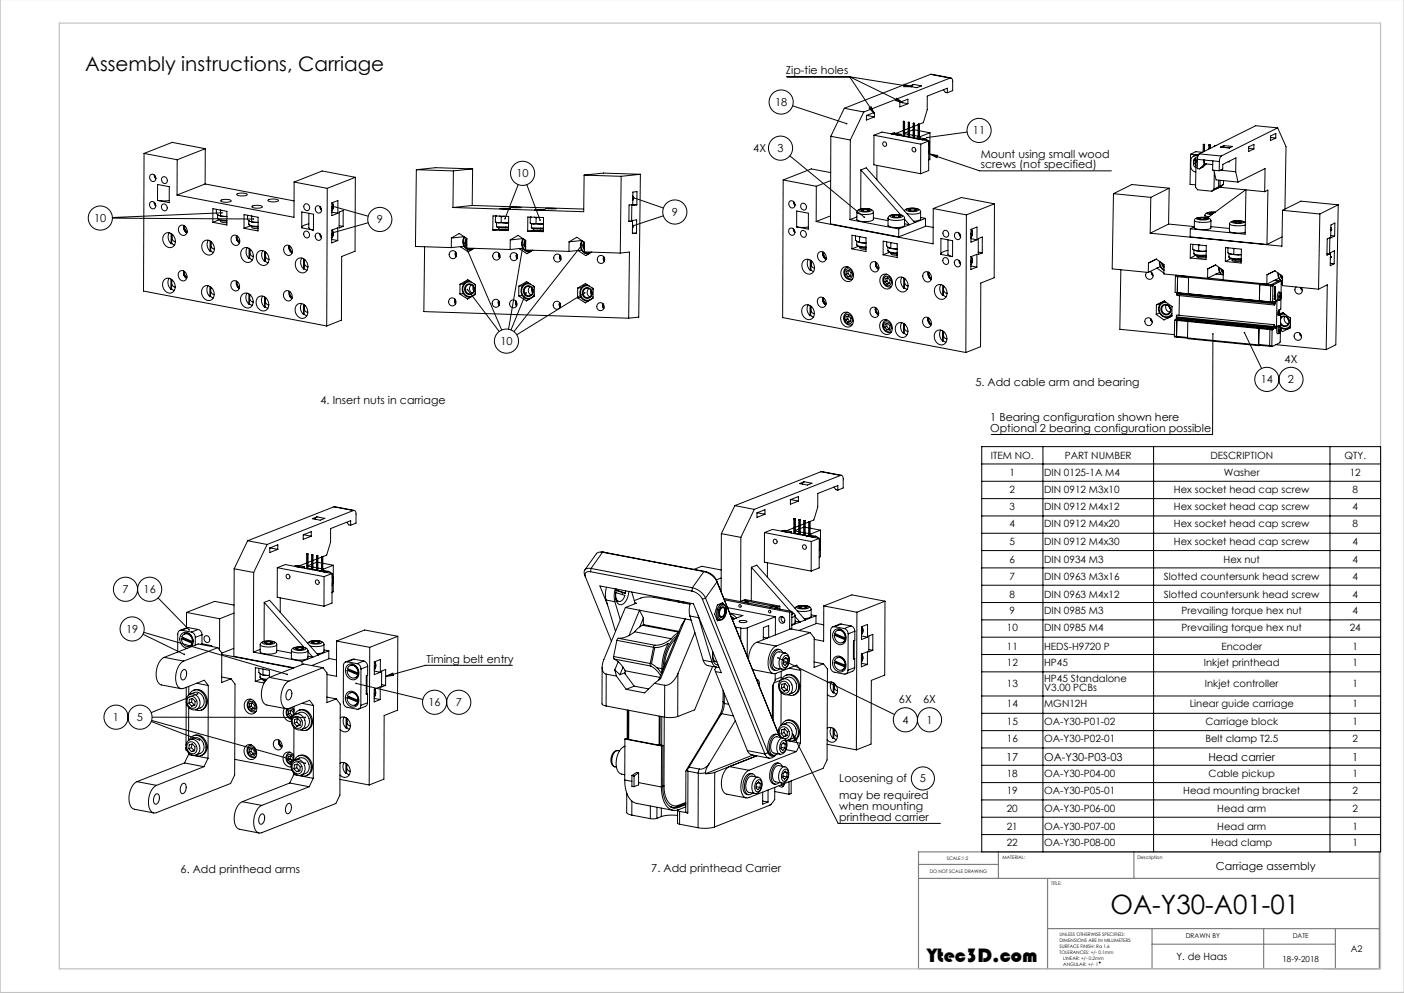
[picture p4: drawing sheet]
<svg xmlns="http://www.w3.org/2000/svg" width="594mm" height="420mm" viewBox="0 0 594 420" stroke-linecap="round" stroke-linejoin="round" font-family="sans-serif">
<defs><g id="words">
<text font-size="11.3" x="469.8" y="386.6">OA-Y30-A01-01</text>
<g font-size="8.5">
<text x="36.1" y="29.9">Assembly instructions, Carriage</text>
<text x="392.2" y="407">Ytec3D.com</text>
</g>
<g font-size="4.7">
<text x="332.5" y="31.4">Zip-tie holes</text>
<text x="327.9" y="44.8">18</text>
<text x="411.6" y="56.8">11</text>
<text x="318.7" y="64.4">4X</text>
<text x="328.9" y="64.3">3</text>
<text x="415" y="66.7">Mount using small wood</text>
<text x="415" y="71.2">screws (not specified)</text>
<text x="218.5" y="75">10</text>
<text x="39.9" y="93.9">10</text>
<text x="159.4" y="94.5">9</text>
<text x="284.2" y="91.3">9</text>
<text x="211.7" y="146">10</text>
<text x="543.5" y="153.3">4X</text>
<text x="412.7" y="163.3">5. Add cable arm and bearing</text>
<text x="533.4" y="162.1">14</text>
<text x="544.9" y="162.1">2</text>
<text x="135.6" y="170.7">4. Insert nuts in carriage</text>
<text x="418.9" y="178.2">1 Bearing configuration shown here</text>
<text x="418.9" y="182.7">Optional 2 bearing configuration possible</text>
<text x="51.8" y="250.9">7</text>
<text x="60.7" y="250.9">16</text>
<text x="53.3" y="267.7">19</text>
<text x="180.4" y="280.3">Timing belt entry</text>
<text x="181.3" y="298.7">16</text>
<text x="192.8" y="298.7">7</text>
<text x="380.3" y="297.3">6X</text>
<text x="390.6" y="297.3">6X</text>
<text x="47.8" y="305">1</text>
<text x="57.9" y="305">5</text>
<text x="381.8" y="306.1">4</text>
<text x="392" y="306.1">1</text>
<text x="425.7" y="321.7">17</text>
<text x="441.7" y="321.7">OA-Y30-P03-03</text>
<text x="511.2" y="321.7">Head carrier</text>
<text x="572.1" y="321.7">1</text>
<text x="355.1" y="330.9">Loosening of</text>
<text x="389.2" y="330.9">5</text>
<text x="355.1" y="338.1">may be required</text>
<text x="355.1" y="342.7">when mounting</text>
<text x="355.1" y="347.2">printhead carrier</text>
<text x="76.4" y="369.1">6. Add printhead arms</text>
<text x="275.5" y="368.7">7. Add printhead Carrier</text>
<text x="514.4" y="368">Carriage assembly</text>
</g>
<g font-size="4.2">
<text x="419.3" y="194.1">ITEM NO.</text>
<text x="450.5" y="194.1">PART NUMBER</text>
<text x="512.1" y="194.1">DESCRIPTION</text>
<text x="568.8" y="194.1">QTY.</text>
<text x="427.1" y="201.4">1</text>
<text x="441.7" y="201.4">DIN 0125-1A M4</text>
<text x="517.8" y="201.4">Washer</text>
<text x="571.1" y="201.4">12</text>
<text x="427.1" y="208.4">2</text>
<text x="441.7" y="208.4">DIN 0912 M3x10</text>
<text x="496.7" y="208.4">Hex socket head cap screw</text>
<text x="572.2" y="208.4">8</text>
<text x="427.1" y="215.7">3</text>
<text x="441.7" y="215.7">DIN 0912 M4x12</text>
<text x="496.7" y="215.7">Hex socket head cap screw</text>
<text x="572.2" y="215.7">4</text>
<text x="427.1" y="223">4</text>
<text x="441.7" y="223">DIN 0912 M4x20</text>
<text x="496.7" y="223">Hex socket head cap screw</text>
<text x="572.2" y="223">8</text>
<text x="427.1" y="230.4">5</text>
<text x="441.7" y="230.4">DIN 0912 M4x30</text>
<text x="496.7" y="230.4">Hex socket head cap screw</text>
<text x="572.2" y="230.4">4</text>
<text x="427.1" y="238.1">6</text>
<text x="441.7" y="238.1">DIN 0934 M3</text>
<text x="517.7" y="238.1">Hex nut</text>
<text x="572.2" y="238.1">4</text>
<text x="427.1" y="245.4">7</text>
<text x="441.7" y="245.4">DIN 0963 M3x16</text>
<text x="492.4" y="245.4">Slotted countersunk head screw</text>
<text x="572.2" y="245.4">4</text>
<text x="427.1" y="252.7">8</text>
<text x="441.7" y="252.7">DIN 0963 M4x12</text>
<text x="492.4" y="252.7">Slotted countersunk head screw</text>
<text x="572.2" y="252.7">4</text>
<text x="427.1" y="259.7">9</text>
<text x="441.7" y="259.7">DIN 0985 M3</text>
<text x="499.9" y="259.7">Prevailing torque hex nut</text>
<text x="572.2" y="259.7">4</text>
<text x="426" y="267">10</text>
<text x="441.7" y="267">DIN 0985 M4</text>
<text x="499.9" y="267">Prevailing torque hex nut</text>
<text x="571.1" y="267">24</text>
<text x="426" y="274.7">11</text>
<text x="441.7" y="274.7">HEDS-H9720 P</text>
<text x="516.7" y="274.7">Encoder</text>
<text x="572.2" y="274.7">1</text>
<text x="426" y="281.6">12</text>
<text x="441.7" y="281.6">HP45</text>
<text x="509.4" y="281.6">Inkjet printhead</text>
<text x="572.2" y="281.6">1</text>
<text x="426" y="290.4">13</text>
<text x="441.7" y="288.4">HP45 Standalone</text>
<text x="441.7" y="292.5">V3.00 PCBs</text>
<text x="509.8" y="290.4">Inkjet controller</text>
<text x="572.2" y="290.4">1</text>
<text x="426" y="299.2">14</text>
<text x="441.7" y="299.2">MGN12H</text>
<text x="503.3" y="299.2">Linear guide carriage</text>
<text x="572.2" y="299.2">1</text>
<text x="426" y="306.5">15</text>
<text x="441.7" y="306.5">OA-Y30-P01-02</text>
<text x="510" y="306.5">Carriage block</text>
<text x="572.2" y="306.5">1</text>
<text x="426" y="313.8">16</text>
<text x="441.7" y="313.8">OA-Y30-P02-01</text>
<text x="510" y="313.8">Belt clamp T2.5</text>
<text x="572.2" y="313.8">2</text>
<text x="425.9" y="328.5">18</text>
<text x="441.7" y="328.5">OA-Y30-P04-00</text>
<text x="511.3" y="328.5">Cable pickup</text>
<text x="572.2" y="328.5">1</text>
<text x="425.9" y="335.8">19</text>
<text x="441.7" y="335.8">OA-Y30-P05-01</text>
<text x="500.6" y="335.8">Head mounting bracket</text>
<text x="572.2" y="335.8">2</text>
<text x="425.9" y="343.5">20</text>
<text x="441.7" y="343.5">OA-Y30-P06-00</text>
<text x="515" y="343.5">Head arm</text>
<text x="572.2" y="343.5">2</text>
<text x="425.9" y="350.9">21</text>
<text x="441.7" y="350.9">OA-Y30-P07-00</text>
<text x="515" y="350.9">Head arm</text>
<text x="572.2" y="350.9">1</text>
<text x="425.9" y="357.8">22</text>
<text x="441.7" y="357.8">OA-Y30-P08-00</text>
<text x="512.4" y="357.8">Head clamp</text>
<text x="572.2" y="357.8">1</text>
<text x="497.8" y="406.1">Y. de Haas</text>
</g>
<text font-size="3.9" x="571.5" y="402.5">A2</text>
<text font-size="3.5" x="542.6" y="407">18-9-2018</text>
<g font-size="2.8">
<text x="501.7" y="396.9">DRAWN BY</text>
<text x="546.9" y="396.9">DATE</text>
</g>
<g font-size="2">
<text x="400.6" y="363.7">SCALE:1:2</text>
<text x="424.2" y="363.2">MATERIAL:</text>
<text x="481.3" y="363.2">Description</text>
<text x="393.3" y="369.3">DO NOT SCALE DRAWING</text>
<text x="444.7" y="374.5">TITLE:</text>
<text x="448.2" y="395.9">UNLESS OTHERWISE SPECIFIED:</text>
<text x="448.2" y="398.4">DIMENSIONS ARE IN MILLIMETERS</text>
<text x="448.2" y="400.9">SURFACE FINISH: Ra 1.6</text>
<text x="448.2" y="403.4">TOLERANCES: +/- 0.1mm</text>
<text x="449.9" y="405.9">LINEAR: +/- 0.2mm</text>
<text x="449.9" y="408.4">ANGULAR: +/- 1</text>
</g>
</g></defs>
<g fill="none" stroke="#000" stroke-width=".42">
<path d="M332.9 32.5h26.6M359.5 32.5l10.5 15.7M359.5 32.5l22.6 11M359.5 32.5l26.2 4.2M382.5 35.7l3.2 1h-3.3zM384.6 36.5l1.9-.8 3.3 .6-1.9 .8zM386.5 35.7l-.8 1M393.7 31.4l8.6 1.6M393.7 31.4l8.2 1.6M393.7 31.4l-36.5 14.4M399.1 38l.9 1.1 .8 .1M400.8 39.2v-1.9l-8.5 3.3v5.8l-1.7 5.5-1.7 .7"/>
<path d="M401.9 33a1.1 1.1 0 0 1 1.2 1.5l-.1 3.8-2.2 .9M401.9 33l-36.5 14.4M335.3 44.8l22.9 7.5M351.5 57.6l-.1 37.1 28.8 5.5M351.5 57.6l8.2 1.6M357.2 45.8l-5.7 11.8M357.2 45.8l8.2 1.6M359.7 59.2l-.1 33.7M365.4 47.4l-5.7 11.8M366.6 48.8l3.4-1.3v1.9l-3.4 1.4zM366.7 48.8l3.3 .6M367.7 45.7l.8-.6 1.5 3.1z"/>
<path d="M369.8 57.2l3.4-1.3 19.7 3.7M369.8 57.2l-.1 12.5 19.8 3.8M369.8 57.2l19.7 3.8M378.4 56.3l-1.4 .3M378.4 56.3l2.8 .5M378.4 56.3l-1 .4M379.3 41.6l2.8 1.9-3.2-1zM380.7 43.3l3.4-1.3v1.9l-3.4 1.3zM380.8 43.2l3.3 .7M381.2 56.8v.6M381.2 56.8l-1 .4M382.2 55.2l-3.1 1.2"/>
<path d="M382.2 51.3l-.1 6.3M382.2 51.3l.4 .1M382.2 51.3l.5 .1M382.7 57.5l1.5 .3M382.7 56.5l1.5 .3M382.7 51.4l-.1 6.3v-6.3M382.7 51.4h-.1M384.2 55.7l-1.5 .6M384.3 54.4l-1.6 .6M384.3 51.7l.4 .1M384.3 51.7l.5 .1M384.3 51.7l-.1 6.3"/>
<path d="M384.8 57.9l1.5 .3M384.8 56.9l1.5 .3M384.8 51.8l-.1 6.3v-6.3M384.8 51.8h-.1M386.3 54.9l-1.5 .6M386.4 53.6l-1.6 .6M386.4 52.1l.4 .1M386.4 52.1l.5 .1M386.4 52.1l-.1 6.3M386.9 58.3l1 .2M386.9 57.3l1.5 .3M386.9 54.9l1.5 .3"/>
<path d="M386.9 52.2l-.1 6.3v-6.3M386.9 52.2h-.1M387.6 58.6l1-.4 2.8 .5M388.5 52.7l-1.6 .6M388.5 52.5l.4 .1M388.5 52.5l.5 .1v5.7M388.5 52.5l-.1 5.8M388.9 52.6l-.1 5.7M389 57.7l.3 .1M389 55.3l4.4 .9M389.3 57.8v.6M391.4 58.7l1.2 .9"/>
<path d="M391.4 58.7l-1.1 .4M392.9 59.6v12.5l-3.4 1.4M392.9 59.6l-3.4 1.4M393.4 56.2v11.1M393.4 56.2l-4.1 1.6M409.2 55.9l-17.1 2.3M537.5 58.2l2.2 .2M537.6 57.5l2.2-1.1-.1 2-2.2 1.1zM540.6 54.1l-23.9 11.9M540.6 54.1l3.5 7.9-.5 26.5M540.6 54.1l-9.3-.9-23.9 11.9M60.9 64.9l14.1 2.7"/>
<path d="M60.9 64.9l-.2 58.2 77.5 14.8M63.8 73.9a1.53 1.53 0 0 1 2 .9 1.53 1.53 0 0 1-1.1 2 1.75 1.75 0 0 1-.9-2.9zM65.3 74l.6 1.7M65.5 74.2l.4 1.1M66.7 78l4.9 1v6.7l-5-.9zM68.7 75a1.41 1.41 0 0 1 2 .8 1.41 1.41 0 0 1-1.1 1.8 1.67 1.67 0 0 1-.9-2.6zM75 67.6l-.1 14.9M86.8 77.8l-11.9 4.7M86.8 77.8l37.6 7.2M86.8 62.9l-14-2.7-11.9 4.7M86.8 62.9l-11.8 4.7M86.8 62.9v14.9"/>
<path d="M124.4 77v14.9l-49.5-9.4M124.4 77l14.1 2.7M138.5 79.7l-.3 58.2M150.3 75l-.1 31.3-5.6 2.2-.2 26.9-6.2 2.5M150.3 75l-11.8 4.7M150.3 75l-14-2.7-11.9 4.7M176.1 71.8l-.3 32.4 15.1 .5M176.1 71.8l15.7 .5M191.8 72.3l-.2 15.5M200 71.4l-15.7-.5-8.2 .9M200 71.4l-8.2 .9M200 71.4l-.2 15.5"/>
<path d="M219.2 78.1l-5.6 14.4M222.9 78.1l5.6 15M247.1 74.1l15.7 .5M247.1 74.1l-.2 15.5-55.3-1.8M262.8 74.6l-.4 32.4M270.9 73.7l-8.1 .9M270.9 73.7l-.7 60.4-4.2 .5M270.9 73.7l-15.6-.5-8.2 .9M331.3 76.1l14.1 2.7M331.3 76.1l-.2 58.2 77.5 14.8M334.2 65.9l31.5 26M345.4 78.8l-.1 14.9"/>
<path d="M351.4 76.4l-6 2.4M351.4 73l-8.2-1.6-11.9 4.7M364.2 71.9l16.9 19M364.2 71.9l2.3-.9 20.5 23.2M364.2 71.9v16.5M371 70v6.1M373.7 60.2a.89 .89 0 0 1 1.4 .6 .89 .89 0 0 1-1.1 1l-.5-.6zM386.1 62.5a.89 .89 0 0 1 1.3 .6 .89 .89 0 0 1-1.1 1l-.5-.9zM389.5 61v12.5M392.9 60.1l.3 1.2M393.2 63.7l-.3 1M393.2 63.7l-.3 .1"/>
<path d="M393.2 61.3v2.4M393.2 61.3l-.3 .1M393.4 67.3l-.5 .2M393.4 67.3l-.5 .5M393.4 65.2l3.3 .5-.3 1zM393.4 65.2l21.1 7.1h55.7M494.7 79.6l-7.8 3.9M494.7 79.6l-.3 15.2M494.7 79.6l-15.8-1.6-7.8 3.9M503.7 65.3l3.3 .3-.4-.1M503.7 65.3l-.2 12.7 2.3 .2M504.9 69.4l.3 .9 .8 .6"/>
<path d="M504.9 68v1.4M505.6 69.1l.4 1M505.6 69.1l-.7 .3M505.6 67.7l-.7 .3M505.6 67.7v1.4M505.8 72.7h.1M506 65.9a1.96 1.96 0 0 0-2.2 2v2.4a2.38 2.38 0 0 0 2 2.4M506 65.9l.8 .1M506 66.8l-.4 .9M506 68.2v.5M506 67.9l-.2 11.3 .9 1.1 6 .6M506 67.9h.6"/>
<path d="M506.3 67.7l.3-.1-.6 .3M506.6 67.4l9.3 .9M506.6 67.4l-.1 3.9 1 .1M506.6 65.5l-1.7 .6M506.6 65.5l-.6 .4M506.6 66.9l-.1-.1a1.21 1.21 0 0 0-1.6 1.2M507.4 65.1l-.6 .8-.2 1.5M507.4 65.1l9.3 .9M508.7 64.4l-2.8-.3-2.2 1.2M509.1 61.1l-.1 3.2M509.2 61l-.1 .1M509.4 69.6l-1.9 1.8"/>
<path d="M509.6 61.1h-.5M509.6 61.1l-.1 2.9M509.6 61.1v2.9M510 69.3l-.6 .3M510.4 69.3l-1.5 1.4-1.4 .7M511.4 61.3v1.8M511.5 61.3h-.1M511.9 61.4v1.4zM512 61.3h-.6M513.1 69.6l-3.3-.3-.4-1.6v1.9M513.1 68l-.1 4 2.8 .2M513.6 72l.9 4.1 9.3 .9"/>
<path d="M513.6 80l-.9 .9M513.7 72.8l-.1 7.2M513.8 61.5v.4M513.9 61.5h-.1M514.4 61.5h-.6M514.4 61.5l-.1 .2M514.4 61.5v.1M515 79.6h.2M515.5 79l-1.9 1M515.5 79l-.9 .9-1.9 1M515.6 76.2l-.1 2.8M515.8 72.2l1.5-.7v-2l5.6-2.7-.1 5.8"/>
<path d="M515.9 68.3l-.1 3.9M516 79.2l19.1 1.9M516.2 78.7l-1 .9M516.2 76.3v2.4M516.3 72l6.5 .6M516.5 62.2l3.8 .3M516.7 66l-.6 .8-.2 1.5M517.6 78l-1.4 .7M517.6 78l-2.4 1.6M517.6 76.4v1.6M517.7 61.6l.2 .7M517.7 61.6l3.8 .3-1.3 .7-3.7-.4"/>
<path d="M517.7 61.6l-1.2 .6M520.1 68.2v.3l-.5-.1M522.8 72.6l1 4.4M523.8 77l11.4-5.7-.1 9.8M528.3 62.8l2.2 .2M528.3 62.1l2.2-1.1v2l-2.2 1.1zM47.6 92.3l59.6 .3M63.7 85.4a1.53 1.53 0 0 1 2.1 1 1.53 1.53 0 0 1-1.1 1.9 1.75 1.75 0 0 1-1-2.9zM65.2 85.6l.7 1.6M65.5 85.8l.4 1.1M66.6 84.8h5M68.7 86.5a1.41 1.41 0 0 1 1.9 .8 1.41 1.41 0 0 1-1.1 1.9 1.67 1.67 0 0 1-.8-2.7z"/>
<path d="M69.7 99a3.2 3.2 0 0 1 3.7 .5 3.2 3.2 0 0 1 .6 3.7 2.56 2.56 0 0 1-2.7 1.5 2.56 2.56 0 0 1-2.2-2.2l-.1-2.2zM71.6 98.5a3.7 3.7 0 0 0 .8 4.6M72.4 98.8v4.3M72.7 99v4M73 99.3a1.89 1.89 0 0 0 1.2 2.9M76 95.6a2.17 2.17 0 0 1 3 1 2.17 2.17 0 0 1-1.2 3 2.44 2.44 0 0 1-1.8-4zM77.9 95.4a2.73 2.73 0 0 0 1.1 3.1 2.64 2.64 0 0 1-1.1-3.1zM78.2 95.6a2.4 2.4 0 0 0 .9 2.5M90.1 88.3l5.9 1.1v5.8l-6-1.2zM91.5 88.5v1.8l1.8 1M92.1 92.2a4.1 4.1 0 0 0 3.9 1M92.1 92.3a3 3 0 0 0 3.3 1.2h.6"/>
<path d="M92.1 90.8v1.4M92.7 93l-2.7 1M92.8 91.2l2.5 .4M93.2 88.9l.1 .1M93.3 91.3l2 .3M93.3 89v2.3M93.4 84.8l2-.5a1.98 1.98 0 0 1 2.4 .8l-2.2 .5a1.9 1.9 0 0 1-2.2-.8zM93.5 88.9l-.2 .1M93.6 93.3l-.2 .1a2.09 2.09 0 0 0 2.6 .8M93.9 90l-46.4 2M96 91.6h-.7M96 91.5l-.7 .1"/>
<path d="M98.2 99.9a2.17 2.17 0 0 1 3 1 2.17 2.17 0 0 1-1.1 2.9 2.44 2.44 0 0 1-1.9-3.9zM100.1 99.6a2.71 2.71 0 0 0 1.2 3.2 2.76 2.76 0 0 1-1.2-3.1M100.2 82.2l2-.5a1.98 1.98 0 0 1 2.3 .7l-2.1 .5a1.9 1.9 0 0 1-2.2-.7zM100.4 99.9a2.4 2.4 0 0 0 1 2.5M103.3 90.8l5.9 1.1v5.8l-6-1.2zM104.7 91.1v1.7l1.8 1M105.3 94.8a4.1 4.1 0 0 0 3.9 .9M105.3 94.8a3 3 0 0 0 3.3 1.2h.6M105.3 93.3v1.5M105.9 95.5l-2.7 1M106 93.7l2.5 .4M106.4 91.4l.1 .1"/>
<path d="M106.5 93.8l2 .3M106.5 91.5v2.3M106.6 87.3l2-.5a1.98 1.98 0 0 1 2.3 .8l-2.1 .5a1.9 1.9 0 0 1-2.2-.8zM106.7 91.4l-.2 .1M106.8 95.8l-.2 .1a2.09 2.09 0 0 0 2.6 .8M108.5 94.1h.7zM113.4 84.7l1.9-.5a1.98 1.98 0 0 1 2.4 .8l-2.1 .4a1.9 1.9 0 0 1-2.2-.7zM127.7 89.7l4.9 .9v6.7l-4.9-.9zM128.8 98a1.41 1.41 0 0 1 2 .8 1.41 1.41 0 0 1-1.1 1.8 1.67 1.67 0 0 1-.9-2.6zM128.9 86.5a1.41 1.41 0 0 1 2 .8 1.41 1.41 0 0 1-1.1 1.8 1.67 1.67 0 0 1-.9-2.6zM130.7 94.7a3.9 3.9 0 0 0-3 1.5M130.7 90.2v6.2l.6 .5 1.3 .4"/>
<path d="M133.7 98.9a1.48 1.48 0 0 1 2.2 .8 1.48 1.48 0 0 1-1.3 1.9 1.8 1.8 0 0 1-.9-2.7zM133.7 87.3a1.48 1.48 0 0 1 2.2 .9 1.48 1.48 0 0 1-1.3 1.9 1.8 1.8 0 0 1-.9-2.8zM135.3 98.9l.7 1.7M135.4 87.4l.6 1.6M135.5 99.1l.5 1.1M135.6 87.6l.4 1.1M140.4 98.9l.1 .5M140.4 97.4l2.5-1v5.3l-2.6 1zM140.4 89.7l2.5 .5M140.4 87.3l.1 .5M140.4 85.8l2.6-1-.1 5.4-2.5 1zM140.5 99.4h-.1"/>
<path d="M140.5 99.4l-.1 .3M140.5 87.8l-.1 .1M140.5 87.8l-.1 .4M140.6 97.3a2.83 2.83 0 0 1-.3 3.4 2.89 2.89 0 0 0 .2-3.4M140.6 85.7a2.83 2.83 0 0 1-.2 3.4 3.1 3.1 0 0 0 .2-3.4zM140.7 87.2l15.1 4.2M143.5 95.4l1.7 .4M143.5 89.7l1.7-.7v6.8l-1.7 .6zM155.8 94.2l-15.1 4.3M199.8 86.9l-8.2 .9M199.8 86.9l47.2 1.5M208.6 91.3l6.6 .2-.1 6-6.6-.2z"/>
<path d="M209.6 93.9l1.2 .3M209.6 93.9h.1M209.6 91.5v2.4M209.8 91.4l-.2 .1M210 91.4l-.4 .1M210.1 95.8l5.1 .2M210.1 95.8l.5 .4M210.1 94.1v1.7M210.7 96.2l4.4 .2M210.8 94.2l3.2 .1M211 97l-2.5 .3M211 97l4.1 .1"/>
<path d="M211.1 96.3l-.1 .7M211.4 91.4l.7 .2M211.4 88.2l4.5 .1zM212 94.1l-1.2 .1M212 94.1l2 .2M212.1 91.6l-.1 2.5M213.4 91.5l-1.3 .1M215.1 97.2h-3.8l3.8 .1M215.2 94.3h-1.2M215.2 94.2l-1.2 .1M216.1 87.7l4.5 .1zM223.3 91.8l6.7 .2-.1 6-6.7-.2z"/>
<path d="M224.3 94.3l.6 .3M224.3 94.3l1.3 .4M224.3 94.3l.1 .1M224.4 91.9l-.1 2.4M224.5 91.8l-.1 .1M224.8 91.8l-.4 .1M224.8 96.3l5.1 .2M224.8 96.3l.6 .4 4.5 .2M224.8 94.6v1.7M224.9 94.6l.7 .1M225.6 94.7l3.2 .1M225.8 97.5l-2.6 .3"/>
<path d="M225.8 97.5h4.1M225.8 96.8v.7M226.1 91.9l.7 .2M226.2 88.7h4.5zM226.8 94.5l-1.2 .2M226.8 94.5l2 .3M226.8 92.1v2.4M228.2 91.9l-1.4 .2M229.9 97.6l-3.8 .1 3.8 .1M229.9 94.8h-1.1M229.9 94.7l-1.1 .1M230.8 88.2h4.5z"/>
<path d="M266.1 93.5l1.1 .1M266.1 86.7l1.2-.1-.1 7-1.1 .1zM267.6 98.6h1.7M267.6 94.8l.4 1M267.6 93.2l1.8-.2-.1 5.6-1.8 .2zM267.7 86.6h1.7M267.7 82.9l.5 .9M267.8 81.2l1.7-.1-.1 5.5-1.7 .2zM267.9 83.6l12.8 4.4M268 95.8l-.4 .9M268 95.8h-.4M268.2 83.8l-.5 .9"/>
<path d="M268.2 83.8l-.5 .1M280.7 91.3l-12.9 4.2M333.9 96.9a1.48 1.48 0 0 1 2.3 .6 1.48 1.48 0 0 1-1.2 2l-.8-.4-.5-.9zM334 85.3a1.47 1.47 0 0 1 2.2 .7 1.47 1.47 0 0 1-1.2 2l-1.1-.9-.2-.9zM335.6 96.8l.7 1.6M335.7 85.2l.6 1.7M335.9 97l.4 1.1M335.9 85.5l.4 1.1M337 96h5M337.1 89.2l4.9 1v6.7l-5-.9zM339.1 97.7a1.4 1.4 0 0 1 2 .9 1.4 1.4 0 0 1-1.3 1.8l-.7-.6-.4-.9zM339.1 86.2a1.4 1.4 0 0 1 2 .8 1.4 1.4 0 0 1-1.2 1.8l-.8-.5-.4-.9z"/>
<path d="M351.4 91.3l-6.1 2.4M359.6 92.9l20.6 3.9M360.5 99.5l5.9 1.1v5.8l-6-1.1zM361.9 99.8v1.7l1.8 1M362.5 91.8l-2.9 1.1M362.5 89.8a6.9 6.9 0 0 0 7 0v3a6.9 6.9 0 0 1-7 0zM362.5 89.8a2.37 2.37 0 0 1 2.9-1.6 3.9 3.9 0 0 1 4.1 1.3v.3M363.5 88.8a5.6 5.6 0 0 1 5.1 .1 5.1 5.1 0 0 1-5.2 0zM365.3 88.5l-1 .4 .7 .4 1.8 .1 .9-.4-.7-.4M365.3 88.5l1.7 .1M365.3 88.5v.8M367 88.6v.7"/>
<path d="M369.5 92.1l6.2 1.2M375.7 92.3v3a6.9 6.9 0 0 0 7 0v-3M375.7 92.3a6.9 6.9 0 0 0 7 0M375.7 92.3a2.37 2.37 0 0 1 2.9-1.6 4 4 0 0 1 4.1 1.3v.3M376.7 91.3a5.6 5.6 0 0 1 5.1 .2 5.1 5.1 0 0 1-5.2-.1zM378.5 91l-1 .4 .7 .4 1.8 .1 .9-.4-.7-.4M378.5 91l1.7 .1M378.5 91v.8M380.2 91.1v.7M380.2 96.8v3.4M382.6 89.2a5.8 5.8 0 0 1 5.9-.8l.8 .7 .2 .5M382.7 92.7l2.1 2.3-2.1-.4"/>
<path d="M383.5 88.6a5.6 5.6 0 0 1 5.1 .2 5.1 5.1 0 0 1-5.2 0zM383.6 90.3l.4 .1a6.6 6.6 0 0 0 5.5-.8v3a3.3 3.3 0 0 1-3 1M385.3 88.4l-1 .3 .7 .5h1.7l1-.4-.7-.4M385.3 88.4h1.7M385.3 88.4v.8M387 88.4v.7M389.5 92l2 .4M391.5 95.6l3.3 .6M391.5 92.4l-11.3 4.4M391.5 92.4v3.3l-11.3 4.5M394.8 88.2v14.9l-49.5-9.4M394.8 88.2l14.1 2.7"/>
<path d="M399.2 97.8a1.4 1.4 0 0 1 2.1 .6 1.4 1.4 0 0 1-1 1.9l-.8-.4-.5-.8zM404 98.7a1.48 1.48 0 0 1 2.3 .6 1.48 1.48 0 0 1-1.2 2l-1.1-.8-.2-1zM405.8 98.6l.6 1.6M406 98.8l.4 1.1M408.9 90.9l-.3 58.2M410.8 98.6l.1 .4M410.8 97l2.6-1-.1 5.4-2.5 1zM410.9 99l-.1 .1M410.9 99l-.1 .4M411 97a2.76 2.76 0 0 1-.2 3.3l.6-1.5-.5-1.8M420.7 86.2l-11.8 4.7M420.7 86.2l-14-2.7-11.9 4.7"/>
<path d="M420.7 86.2l-.1 31.3-5.6 2.2-.2 26.9-6.2 2.5M471.1 81.9l-.6 31.8 15.3 1.5M471.1 81.9l15.8 1.6M486.9 83.5l-.3 15.1M494.4 94.8l-7.8 3.8M494.4 94.8l10.9 1M503.6 96.8l-.1 3.4 32.5 3.2M505.3 95.9l-1.7 .9M505.3 93.3v3a8.9 8.9 0 0 0 7 .2v-3.1M505.3 93.3a8.9 8.9 0 0 0 7 .1M505.3 93.3a2.01 2.01 0 0 1 2.6-1.4h.6a4.4 4.4 0 0 1 3.7 1.1l.1 .4M506.3 92.3l2-.4a3.9 3.9 0 0 1 3.2 .7l-2.4 .4a2.67 2.67 0 0 1-2.8-.7z"/>
<path d="M507.8 92.2v.5M509.5 92.2l1.1 .3-.7 .3h-1.7l-1.1-.3 .7-.3M509.5 92.2h-1.7M509.5 92.2v.6M509.8 91.1l1.6 .6M509.8 91.1v.9M512.2 90l-.6 .3 1.4 .3M512.2 90v.5M512.3 95.9l7.9 .7M513.8 90h-1.6M514.1 89.8h-2.4l-1 .4 2 .6M514.1 89.8l-.5-.1a3.8 3.8 0 0 0-3.8 1.2v.2"/>
<path d="M520.2 94.7l-.1 3.1a9.8 9.8 0 0 0 6.7 .4M520.2 94.7a9.8 9.8 0 0 0 6.7 .5M521.1 93.8l2.1-.4a3.9 3.9 0 0 1 3.1 .6l-2.4 .5a2.68 2.68 0 0 1-2.8-.7zM522.6 93.7v.4M524.3 93.6l1.1 .3-.6 .3-2.8-.2 .6-.3M524.3 93.6l-1.7 .1M524.3 93.6v.6M526.9 94.1l-2.3-.7a4.2 4.2 0 0 0-4.4 1.1v.2M527 80.3l-16.1 11.8M527.1 80.3l-.3 18.8-23.2-2.3M535.1 81.1l1.3-.7-.4 23M542.6 89l-.3 15.1-55.7-5.5"/>
<path d="M542.6 89l15.8 1.5M558.4 90.5l-.6 31.8M563 99.6l1.7 .2M563.1 96.2l.3 .8M563.1 95.2l1.7-.9-.1 5.5-1.7 .8zM563.4 97l-.4 .7M563.4 97l-.3 .2M566.2 86.6l-7.8 3.9M566.2 86.6l-15.8-1.5-7.8 3.9M566.2 86.6l-1.1 59.2-4 2.1M69.6 118.2a3.2 3.2 0 0 1 3.7 .5 3.2 3.2 0 0 1 .7 3.7 2.56 2.56 0 0 1-2.8 1.6 2.56 2.56 0 0 1-2.2-2.3l-.2-1.7zM71.5 117.7a3.7 3.7 0 0 0 .8 4.6"/>
<path d="M72.3 118v4.3M72.6 118.2v4M72.7 103l1.1 .6M72.7 103l-.3 .1M73 118.5a1.89 1.89 0 0 0 1.1 3M75.9 114.9a2.17 2.17 0 0 1 3 1 2.17 2.17 0 0 1-1.2 2.9 2.44 2.44 0 0 1-1.8-3.9zM77.8 114.7a2.74 2.74 0 0 0 1.2 3.1 2.64 2.64 0 0 1-1.2-3.1zM78.1 114.9a2.4 2.4 0 0 0 1 2.5M86.2 102.1a3.2 3.2 0 0 1 3.7 .5 3.2 3.2 0 0 1 .6 3.7 2.56 2.56 0 0 1-2.7 1.6 2.56 2.56 0 0 1-2.2-2.3l-.2-2.2zM88.1 101.6a3.7 3.7 0 0 0 .8 4.6M88.9 101.9v4.3M89.2 106.1l1.1 .7"/>
<path d="M89.2 106.1l-.3 .1M89.2 102.1v4M89.5 102.4a1.89 1.89 0 0 0 1.2 3M98.2 119.1a2.17 2.17 0 0 1 3 1 2.17 2.17 0 0 1-1.2 3 2.44 2.44 0 0 1-1.8-4zM100 118.9a2.74 2.74 0 0 0 1.2 3.1l-.8-.8M100.4 119.1a2.4 2.4 0 0 0 .9 2.5M102.7 105.3a3.2 3.2 0 0 1 3.7 .5 3.2 3.2 0 0 1 .6 3.6 2.56 2.56 0 0 1-2.7 1.6 2.56 2.56 0 0 1-2.2-2.2l-.2-2.3zM104.6 104.8a3.7 3.7 0 0 0 .8 4.6M105.4 105.1v4.3M105.6 109.3l1.2 .6M105.6 109.3l-.2 .1M105.7 105.2l-.1 4.1"/>
<path d="M106 105.6a1.89 1.89 0 0 0 1.2 2.9M109.3 106.5a3.2 3.2 0 0 1 3.6 .5 3.2 3.2 0 0 1 .7 3.7 2.56 2.56 0 0 1-2.7 1.6 2.56 2.56 0 0 1-2.2-2.3l-.2-2.2zM111.2 106a3.7 3.7 0 0 0 .8 4.6M112 106.3v4.3M112.2 110.5l1.2 .7M112.2 110.5l-.2 .1M112.3 106.5l-.1 4M112.6 106.8a1.89 1.89 0 0 0 1.2 3M120.7 104a2.17 2.17 0 0 1 2.8 1.3 2.17 2.17 0 0 1-1.4 2.8 2.45 2.45 0 0 1-1.4-4.1zM122.7 104.1a2.4 2.4 0 0 0 1 2.5M123.6 107a2.74 2.74 0 0 1-1.3-3.1 2.71 2.71 0 0 0 1.3 3.1M125.8 109.6a3.2 3.2 0 0 1 3.6 .6 3.2 3.2 0 0 1 .7 3.6 2.56 2.56 0 0 1-2.7 1.6 2.56 2.56 0 0 1-2.2-2.2l-.3-1.7z"/>
<path d="M127.7 109.2a3.7 3.7 0 0 0 .8 4.6M128.5 109.5v4.3M128.7 113.7l1.2 .6M128.7 113.7l-.2 .1M128.7 109.6v4.1M129.1 110a1.89 1.89 0 0 0 1.2 2.9M140.3 101.3l2.6 .4M179.6 104.4l-.3 27.4 86.7 2.8M191 100.7l3.3-2 3.2 2.2v4l18.3 .6M191 100.7l-.1 4M192.7 108.2v-1.6l-.1 1.2 .4 .8M192.9 106.8l.1 1.6"/>
<path d="M194.8 104.3l3.3 2.2 2.5-1.5M196.3 104.2l-5.4 .5M196.4 100.1l-5.4 .6M196.4 100.2a3.5 3.5 0 0 0 2.8 5.6M196.5 102.8l15.8 36.8M196.7 100.3a3 3 0 0 0-.1 3.9 3 3 0 0 0 3.7 .8M196.7 119.6a3.6 3.6 0 0 0 .8 5.9M197.3 100.8a2.43 2.43 0 0 0 .2 3.2M197.5 101.1l-.4 1.2 .4 1.2M198.4 118.8h.3l-1.9 .8M198.9 105.8l.2 .1M199.6 119.4a2.96 2.96 0 0 0-3.7 3.6 2.96 2.96 0 0 0 5 1.3l.2-.4"/>
<path d="M211.2 108.8v-1.6l-.2 1.2 .4 .8M211.3 107.4l.2 1.6M215.9 101.5l3.3-2 3.2 2.2v4l18.3 .6M215.9 101.5l-.1 4M218.5 109.1l.1-1.7-.2 1.2 .4 .8M218.7 107.6l.2 1.6M219.7 105.2l3.2 2.1 2.6-1.5M219.7 105.1v.1M219.7 105.1l-3.9 .4M221.2 105l-1.5 .2M221.2 100.9l-5.3 .6M221.3 103.6l-6.2 35.7"/>
<path d="M221.3 101a3.5 3.5 0 0 0 2.8 5.6M221.6 101.1a3 3 0 0 0-.1 3.9 3 3 0 0 0 3.7 .8M222.2 101.6a2.43 2.43 0 0 0 .2 3.2M222.4 101.9l-.4 1.2 .4 1.2M223.3 119.6h.3l-1.9 .8M223.5 119.6h-.1M223.8 106.6l.2 .1M237 109.6v-1.6l-.2 1.2 .4 .8M237.1 108.2l.2 1.6M240.8 102.3l3.3-2 3.2 2.2v4l15.1 .5M240.8 102.3l-.1 4M244.6 105.9l3.2 2.2 2.6-1.5"/>
<path d="M246.1 105.8l-5.4 .5M246.1 101.7l-5.3 .6M246.2 103.6l-28.8 36.7M246.2 101.8a3.5 3.5 0 0 0 2.8 5.6M246.5 101.9a3 3 0 0 0-.1 3.9 3 3 0 0 0 3.7 .8M247.1 102.4a2.43 2.43 0 0 0 .2 3.2M247.3 102.7l-.4 1.2 .4 1.2M248.7 107.4l.2 .1M255.4 110.2v-1.6l-.1 1.2 .3 .8M255.6 108.8l.1 1.6M262.4 107l3.9-.4-.3 28M340 110.3a3.1 3.1 0 0 1 3.6 .2 3.1 3.1 0 0 1 .9 3.5 2.5 2.5 0 0 1-2.4 2 2.5 2.5 0 0 1-2.5-2l-.3-2z"/>
<path d="M342 109.7a3.7 3.7 0 0 0 .8 4.6M342.8 110v4.3M343.1 114.2l1.1 .7M343.1 114.2l-.3 .1M343.1 110.2v4M343.4 110.5a1.88 1.88 0 0 0 1.2 3M346.4 106.8a2.17 2.17 0 0 1 3 1.1 2.17 2.17 0 0 1-1.2 2.9 2.44 2.44 0 0 1-1.8-4zM348.2 106.6l.1 1.9 1.1 1.2-1-1.2-.2-1.9M348.6 106.8l.1 1.5 .8 1M356.5 113.4a3.1 3.1 0 0 1 3.6 .3 3.1 3.1 0 0 1 .9 3.4 2.5 2.5 0 0 1-2.4 2.1 2.5 2.5 0 0 1-2.5-2.1l-.3-2zM357.9 114a1.96 1.96 0 0 1 2.6 1.2 1.96 1.96 0 0 1-1.4 2.5 2.28 2.28 0 0 1-1.2-3.7zM357.9 116l.1-1.3 1.1-.3 1 1-.2 1.3-1.1 .4"/>
<path d="M357.9 116l.9 1.1M358.4 113a2.77 2.77 0 0 0-1.2 3.4 2.77 2.77 0 0 0 3.2 1.7M358.5 112.8l-.1 .2M358.7 112.9l-.3 .1M358.7 115.7l1 1M358.7 115.7l-.8 .3M358.8 112.9l-.4 .1M358.9 114.4l-.2 1.3M359.7 116.7l-.9 .4M359.9 116.7h-.2M360.7 118l-.3 .1M360.7 117.9l-.3 .2"/>
<path d="M362.5 103.5a3.3 3.3 0 0 0 3.2 .9h.7M362.5 103.5a3.8 3.8 0 0 0 3.9 1.2M362.5 102v1.5M363.1 104.2l-2.7 1.1M363.2 102.4h.1M363.3 102.4l2.4 .4M363.6 100.1l.1 .1M363.7 102.5l2 .3M363.7 100.2v2.3M363.9 100.1l-.2 .1M364 104.5l-.3 .3a3.1 3.1 0 0 0 2.7 .6M364.2 104.6l2.2 .3"/>
<path d="M366.4 102.8h-.7M366.4 102.7l-.7 .1M368.7 111.1a2.17 2.17 0 0 1 2.9 1 2.17 2.17 0 0 1-1.1 2.9 2.44 2.44 0 0 1-1.8-3.9zM370.8 111.1l.2 1.5 .8 1M371.7 113.9l-1.1-1.2-.1-1.8 .1 1.8 1.1 1.3M373 116.6a3.1 3.1 0 0 1 3.5 .2 3.1 3.1 0 0 1 1 3.5 2.5 2.5 0 0 1-2.4 2 2.5 2.5 0 0 1-2.5-2l-.4-2.1zM373.7 102l5.9 1.1v5.8l-6-1.1zM374.3 117.2a1.96 1.96 0 0 1 2.7 1.1 1.96 1.96 0 0 1-1.4 2.6 2.28 2.28 0 0 1-1.3-3.7zM374.4 119.2l.1-1.4 1.1-.3 1 1-.2 1.4M374.4 119.2l.9 1M374.9 116.2a2.77 2.77 0 0 0-1.2 3.4 2.77 2.77 0 0 0 3.2 1.7M375 116l-.1 .1"/>
<path d="M375.1 102.3v1.7l1.8 1M375.2 116l-.3 .1M375.2 118.8l1 1.1M375.2 118.8l-.8 .4M375.3 116l-.4 .1M375.4 117.6l-.2 1.2M375.7 106a3.3 3.3 0 0 0 3.2 .9h.7M375.7 106a3.8 3.8 0 0 0 3.9 1.2M375.7 104.5v1.5M376.2 119.9l-.9 .3M376.3 106.7l-2.7 1.1M376.4 104.9l2.5 .4"/>
<path d="M376.4 119.9l-1.1 .3M376.4 119.8l-.2 .1M376.8 102.6l.1 .1M376.9 105l2 .3M376.9 102.7v2.3M377.1 102.7h-.2M377.2 107l-.3 .3a3.1 3.1 0 0 0 2.7 .6M377.3 107.1l2.3 .3M379.6 117.8a3.1 3.1 0 0 1 3.5 .3 3.1 3.1 0 0 1 1 3.4 2.5 2.5 0 0 1-2.4 2.1 2.5 2.5 0 0 1-2.5-2.1l-.4-2zM379.6 105.3h-.7M381.6 117.2a3.7 3.7 0 0 0 .8 4.6M382.4 117.5v4.3"/>
<path d="M382.7 117.7l-.1 4M383 118a1.89 1.89 0 0 0 1.2 3M390.9 115.3a2.17 2.17 0 0 1 3 1.1 2.17 2.17 0 0 1-1.2 2.9 2.44 2.44 0 0 1-1.8-4zM392.7 115.1l.2 1.9 1.1 1.2M392.8 115.1l.1 1.9 1.1 1.2M393.1 115.3l.1 1.5 .9 1M398.1 100.9l4.9 .9v6.7l-4.9-.9zM399.1 109.3a1.4 1.4 0 0 1 2.1 .6 1.4 1.4 0 0 1-1 2l-1.1-.8-.2-.9zM401.1 105.9l-1.9 .6-1.1 .9M401.1 101.4v6.2l.7 .6 1.2 .3M404 110.2a1.47 1.47 0 0 1 2.2 .7 1.47 1.47 0 0 1-1.1 2l-1.1-.9-.3-.9zM405.7 110.1l.7 1.7"/>
<path d="M405.9 110.4l.5 1.1M410.7 112.5l2.6 .5M410.8 110.1l.1 .5M410.8 108.6l2.5-1v5.4l-2.6 1zM410.8 100.9l2.5 .5M410.9 110.6h-.1M410.9 110.6l-.1 .3M411 108.5a2.76 2.76 0 0 1-.3 3.4l.6-1.6zM413.9 106.7l1.7 .3M413.9 100.9l1.7-.7v6.8l-1.7 .6zM474.2 114.1l-.4 25.2 23.1 2.3M485.9 111.3l3.3-1.7 3.3 2.3-.1 4 18.5 1.8"/>
<path d="M485.9 111.3l-.1 3.9M486.5 114.9a1.69 1.69 0 0 1 1.2 2.4 1.69 1.69 0 0 1-2.6 .5 1.69 1.69 0 0 1 .1-2.6M487.1 115.1l.7 1.5M487.3 115.3v.6M489.2 109.6l-3.3 1.7M489.5 113.4l2.9 2.1M489.5 113.4h.1M490.5 110.5a3.8 3.8 0 0 0 1.9 3.8M490.8 110.7l.2 1.9 1.4 1.5M490.9 112.7l-5.1 2.5M491.5 111.2l.3 1.3 .7 .7M491.9 111.5l.6 1.2"/>
<path d="M497.3 116.9l-.1 6.8 41.2 4.1M497.3 116.9l5.6 .6M497.4 116.5l5.5 .5M497.4 116.5l-.1 .4M497.6 116.4l-.2 .1M498.6 116.5l-.4 .5-.1 6.8M502.9 117.3l30 3M502.9 117.3l-.2 6.9M503 116.9l-.1 .4M503.7 103.3l6.6 .6-.1 5.9-6.6-.7zM504.7 103.4l-.1 2 1.3 .6M505.1 107.2a1.9 1.9 0 0 0 2.4 1h2.8"/>
<path d="M505.1 105.7v1.5a7 7 0 0 0 5.2 .7M505.5 105.9h.1M505.5 105.9l.4 .1M505.9 106l1.2 .1M505.9 106l3.2 .3M505.9 108l-2.3 1.1M506.6 108.1l1.2 .4 2.5-.1M506.8 108.3l-.5 .2a5.1 5.1 0 0 0 4 .5M506.9 103.6l.3 .1M507.1 106.1l2 .2M507.2 103.7l-.1 2.4M507.6 103.6l-.4 .1"/>
<path d="M510.3 106.3h-1.2M510.3 106.2l-1.2 .1M511 113.7l-.1 4M511 113.7l3.3-1.6 3.3 2.3-.1 3.9 18.5 1.9M511 117.6l6.5 .7M514.3 112.1l-3.3 1.6M514.5 115.9l3 .3M514.6 115.9h.1M515.6 113l.1 1.6 .9 1.5M515.8 113.1l.3 2 .9 1.1M516 115.2l-5.1 2.5M516.5 113.7l.4 1.3 .6 .7"/>
<path d="M516.9 113.9l.6 1.3M518.5 104.7l6.7 .7-.1 5.9-6.7-.7zM519.5 104.8v2.1l1.2 .6M519.9 108.7a7 7 0 0 0 5.2 .7M520 108.7a1.9 1.9 0 0 0 2.3 1h2.8M520 107.2l-.1 1.5M520.3 107.3l.4 .2M520.7 107.5l1.3 .1M520.7 107.5l3.3 .3M520.8 109.4l-2.4 1.2M521.4 109.6l1.3 .4 2.4-.1M521.7 109.8l-.5 .2a5.1 5.1 0 0 0 3.9 .4"/>
<path d="M521.7 105l.3 .2M522 107.6l2 .2M522 105.2v2.4M522.5 105.1l-.5 .1M524 107.8l1.2-.1zM533.1 119.9l-.2 .4M533.1 120l5.6 .5M533.1 120l-.2 .5 5.6 .5M533.3 119.9l-.2 .1M539 118.6l2.9 .3M539.7 118.4l.5 .4M539.7 118.3v.1"/>
<path d="M540.7 115.5a3.8 3.8 0 0 0 1.9 3.8M540.9 115.6l.3 1.9 1.4 1.5M541 118.8l-3.3 1.6-.2 7.3M541.1 117.7l-5.1 2.5M541.6 116.1l.4 1.3 .6 .7M541.9 118.9l-3.2 1.6M541.9 118.9l.1 5M542 116.4l.6 1.2M542.4 100.2l-6.4 3.2M561.4 107.3l1.1 .1M561.5 101.1l1.1-.6-.1 6.9-1.1 .5zM562.8 111.4l1.7 .2"/>
<path d="M562.9 107.9l.3 .8M562.9 106.9l1.7-.8-.1 5.5-1.7 .8zM563.2 108.7l-.4 .7M563.2 108.7l-.4 .2M72.6 122.2l1.1 .7M72.6 122.2l-.3 .1M86.1 121.4a3.2 3.2 0 0 1 3.7 .5 3.2 3.2 0 0 1 .7 3.6 2.56 2.56 0 0 1-2.8 1.6 2.56 2.56 0 0 1-2.2-2.2l-.1-2.3zM88 120.9a3.7 3.7 0 0 0 .8 4.6M88.8 121.2v4.3M89.1 125.4l1.1 .6M89.1 125.4l-.3 .1M89.1 121.4v4"/>
<path d="M89.5 121.7a1.89 1.89 0 0 0 1.1 2.9M102.6 124.5a3.2 3.2 0 0 1 3.7 .5 3.2 3.2 0 0 1 .6 3.7 2.56 2.56 0 0 1-2.7 1.6 2.56 2.56 0 0 1-2.2-2.3l-.1-2.2zM104.5 124a3.7 3.7 0 0 0 .8 4.6M105.3 124.3v4.3M105.6 128.5l1.1 .7M105.6 128.5l-.3 .1M105.6 124.5v4M106 124.8a1.89 1.89 0 0 0 1.1 3M109.2 125.8a3.2 3.2 0 0 1 3.7 .5 3.2 3.2 0 0 1 .6 3.6 2.56 2.56 0 0 1-2.7 1.6 2.56 2.56 0 0 1-2.2-2.2l-.1-2.3zM111.1 125.3a3.7 3.7 0 0 0 .8 4.6M111.9 125.6v4.3M112.2 129.8l1.1 .6"/>
<path d="M112.2 129.8l-.3 .1M112.2 125.8v4M112.5 126.1a1.89 1.89 0 0 0 1.2 2.9M120.6 123.2a2.17 2.17 0 0 1 2.8 1.3 2.17 2.17 0 0 1-1.3 2.8 2.45 2.45 0 0 1-1.5-4.1zM122.3 123.1a2.66 2.66 0 0 0 1.2 3.1M122.6 123.3a2.4 2.4 0 0 0 1 2.5M122.6 125.4l.9 .8M125.7 128.9a3.2 3.2 0 0 1 3.7 .5 3.2 3.2 0 0 1 .6 3.7 2.56 2.56 0 0 1-2.7 1.6 2.56 2.56 0 0 1-2.2-2.3l-.2-2.2zM127.6 128.4a3.7 3.7 0 0 0 .8 4.6M128.4 128.7v4.3M128.7 132.9l1.1 .7M128.7 132.9l-.3 .1"/>
<path d="M128.7 128.9v4M129 129.2a1.89 1.89 0 0 0 1.2 3M192.5 128.2v-1.6l-.2 1.2 .4 .7M192.6 126.7l.2 1.6M194.6 120.2v4.1M194.6 120.2l3.3-1.9 3.3 2.2-.1 4.1-3.3 1.9-3.2-2.2M196.1 124.2l-1.5 .1M196.3 120.1l-1.7 .1M197.5 125.5l1.5 .3M197.8 122.4l13.4 17.8M198.7 125.8l.2 .1M199.4 120.5a2.08 2.08 0 0 0 .4 3.5"/>
<path d="M200.2 121.1l-.1 1 .3 1.1M200.6 120.1l.6 .8M210.9 128.8v-1.6l-.1 1.2 .4 .7M211.1 127.3l.2 1.6M218.3 129v-1.6l-.1 1.2 .3 .8M218.5 127.6l.1 1.6M219.5 121.1l3.3-2 3.3 2.2-.1 4.1-3.3 1.9-3.2-2.2M219.5 121.1v4M221 125l-1.5 .1M221.2 120.9l-1.7 .2M221.6 120.4a3.6 3.6 0 0 0-1 3.9 3.6 3.6 0 0 0 3.3 2.3M222.6 123.9l-6.4 15.7"/>
<path d="M223.6 126.6l.2 .1M224.3 121.3a2.08 2.08 0 0 0 .4 3.5M224.5 120.2a2.96 2.96 0 0 0-3.7 3.6 2.96 2.96 0 0 0 5 1.3l.2-.4M225.1 121.9l-.1 1.2 .3 .9M225.5 120.9l.6 .8M236.7 129.6l.1-1.6-.2 1.2 .4 .8M236.9 128.2l.2 1.6M244.4 121.9l3.3-2 3.2 2.2v4.1l-3.3 1.9-3.2-2.2M244.4 121.9v4M245.9 125.8l-1.5 .1M246 121.7l-1.6 .2M247.4 123.9l-28.8 17.7"/>
<path d="M248.4 120.4h.1a3.5 3.5 0 0 0-3.2 3.7 3.5 3.5 0 0 0 3.5 3.3M248.5 127.4l.2 .1M249.2 122.1a2.08 2.08 0 0 0 .4 3.5M249.4 121a2.96 2.96 0 0 0-3.7 3.6 2.96 2.96 0 0 0 5 1.3l.2-.4M250 122.7l-.1 1.2 .3 .9M250.3 121.7l.6 .8M255.2 130.2v-1.6l-.2 1.2 .4 .8M255.3 128.8l.2 1.6M339.9 129.5a3.1 3.1 0 0 1 3.6 .3 3.1 3.1 0 0 1 1 3.4 2.5 2.5 0 0 1-2.5 2.1 2.5 2.5 0 0 1-2.4-2.1l-.4-2zM341.9 128.9a3.7 3.7 0 0 0 .8 4.6M342.7 129.2v4.3M343 133.4l1.1 .7"/>
<path d="M343 133.4l-.3 .1M343 129.4v4M343.4 129.7a1.89 1.89 0 0 0 1.1 3M346.3 126.1a2.17 2.17 0 0 1 3 1 2.17 2.17 0 0 1-1.2 2.9 2.44 2.44 0 0 1-1.8-3.9zM348.2 125.9l.1 1.8 1.1 1.3-1.1-1.3zM348.5 126.1l.1 1.5 .9 1M356.4 132.7a3.1 3.1 0 0 1 3.6 .2 3.1 3.1 0 0 1 1 3.5 2.5 2.5 0 0 1-2.5 2 2.5 2.5 0 0 1-2.5-2l-.3-2.1zM357.8 133.3a1.96 1.96 0 0 1 2.7 1.1 1.96 1.96 0 0 1-1.5 2.6 2.28 2.28 0 0 1-1.2-3.7zM357.8 135.3l.2-1.4 1.1-.3 .9 1-.1 1.4-1.2 .3M357.8 135.3l.9 1M358.3 132.2l.3-.1-.3 .1M358.3 132.3a2.73 2.73 0 0 0-1.1 3.5 2.73 2.73 0 0 0 3.5 1.4"/>
<path d="M358.4 132.1l-.1 .1M358.7 134.9l.9 1.1M358.7 134.9l-.9 .4M358.8 133.7l-.1 1.2M359.6 136l-.9 .3M359.9 135.9l-.3 .1M360.6 137.2l-.3 .2M368.6 130.3a2.17 2.17 0 0 1 2.9 1.1 2.17 2.17 0 0 1-1.1 2.9 2.44 2.44 0 0 1-1.8-4zM370.4 130.1l.2 1.9 1 1.2-1.1-1.2zM370.7 130.3l.2 1.5 .8 1M372.9 135.8a3.1 3.1 0 0 1 3.6 .3 3.1 3.1 0 0 1 .9 3.4 2.5 2.5 0 0 1-2.4 2 2.5 2.5 0 0 1-2.5-2l-.3-2zM374.3 136.4a1.96 1.96 0 0 1 2.7 1.2 1.96 1.96 0 0 1-1.5 2.5 2.28 2.28 0 0 1-1.2-3.7z"/>
<path d="M374.3 138.4l.2-1.3 1.1-.3 .9 1-.1 1.2-1.2 .5M374.3 138.4l.9 1.1M374.9 135.2a2.83 2.83 0 0 0-1.3 3.5 2.83 2.83 0 0 0 3.2 1.8M375.1 135.3l-.3 .1 .4-.1M375.1 138.1l1 1-.9 .4M375.1 138.1l-.8 .3M375.3 136.8l-.2 1.3M377.2 121.1l-.3 .2 .3-.2M379.5 137.1a3.1 3.1 0 0 1 3.6 .2 3.1 3.1 0 0 1 .9 3.5 2.5 2.5 0 0 1-2.4 2 2.5 2.5 0 0 1-2.5-2l-.3-2.1zM381.5 136.5a3.7 3.7 0 0 0 .8 4.6M382.3 136.8v4.3M382.6 137v4"/>
<path d="M382.6 121.7l1.2 .7M382.6 121.7l-.2 .1M382.9 137.3a1.88 1.88 0 0 0 1.2 2.9M390.9 134.6a2.17 2.17 0 0 1 2.9 1 2.17 2.17 0 0 1-1.2 2.9 2.44 2.44 0 0 1-1.7-3.9zM392.7 134.3l.1 1.9 1.1 1.3M392.7 134.4l.1 1.8 1.1 1.2M393 134.6l.2 1.5 .8 1M396.1 121a3.1 3.1 0 0 1 3.5 .2 3.1 3.1 0 0 1 1 3.5 2.5 2.5 0 0 1-2.4 2 2.5 2.5 0 0 1-2.5-2l-.4-2.1zM398 139.6a3.7 3.7 0 0 0 .8 4.6M398.1 120.4a3.7 3.7 0 0 0 .7 4.6M398.8 139.9v4.3M398.9 120.7l-.1 4.3"/>
<path d="M399.1 124.9l1.2 .6M399.1 124.9l-.3 .1M399.1 120.9v4M399.5 121.2a1.89 1.89 0 0 0 1.2 2.9M486.7 134.7l.8 1.5M486.9 134.9v.6M489.3 129l3.3-1.7 3.2 2.3v4.1l-3.4 1.6-3.2-2.3M489.3 129l-.1 4M490.6 132.3l-1.4 .7M490.9 128.2l-1.6 .8M490.9 128.2v.4M491.6 129.4a2.17 2.17 0 0 1 2.9-.2 2.17 2.17 0 0 1 .5 2.8 2.17 2.17 0 0 1-2.7 .9l-1.1-1.4v-1.1z"/>
<path d="M491.8 127.8l-.9 .4M492.6 127.4l-.8 .3M492.8 127.5a3.4 3.4 0 0 0-2.2 4.8 3.4 3.4 0 0 0 5.2 1.1M493.4 128.9a2.1 2.1 0 0 0 1.6 3.1M493.5 127.9a2.95 2.95 0 0 0-2.8 4.3 2.95 2.95 0 0 0 5.1 .4M493.7 134.3l.4 .2M494.5 129.5l.7 1.3M495.6 133.7l-1.5 .8M495.6 133.7l-.7 .3M495.7 129.5l.1 .3M497 135.4l35.6 3.5M497 135.4l-.2 6.8"/>
<path d="M497.5 135.2l-.5 .2M497.5 135.2l41.2 4.1M497.5 135.1v.1M497.5 135.1l41.2 4M497.7 134.6l-.2 .5M497.7 134.6l41.2 4M497.7 134.4v.2M497.7 134.4l41.2 4.1M497.7 134l.2-.7 41.3 4M497.7 134v.4M497.7 134l41.2 4.1M497.8 123.8l.1 .1"/>
<path d="M497.9 123.9v.1M497.9 123.9l41.2 4M497.9 124.4l.1 .6 41.2 4M497.9 124.4l41.2 4M497.9 124l41.2 4M497.9 124v.4M497.9 135.5h.1M497.9 135.5v7.1M498.1 123.8h.1M499 125l-.2 8.4M502.5 136l-.1 6.9M502.5 136h.1"/>
<path d="M532.6 138.9l-.1 7-30.1-3M532.6 138.9h.1M532.6 138.9l5.6 .6M532.8 127.2h.1M532.9 120.3l-.1 6.9M536 120.2v-4l3.4-1.7 3.2 2.4v3.9l15.2 1.5M537.3 139.4v7.1M537.3 139.4h.1M538.2 139.5l-.1 6.7M538.5 121l-.1 6.8M538.7 120.5l-.2 .5M538.7 139.3l-.5 .2"/>
<path d="M538.7 139.1v.2M538.8 127.6h.1M538.9 127.5h.1M538.9 127.5l-.5 .3M538.9 138.6l-.2 .5M538.9 127.6l.2 .3M538.9 138.5v.1M538.9 138.1l.3-.8 .3 1.5M538.9 138.1v.4M539.1 127.9v.1M539.1 128v.4M539.1 126.6h.1"/>
<path d="M539.2 126.6h.1M539.2 126.5h.1M539.2 125.1h.1M539.2 125.5v.1M539.2 125.2h.1M539.2 124.6v1M539.2 124.6h.1M539.2 126.4h.1M539.2 124.7v.1M539.2 126.5v.1M539.2 125.5h.1M539.2 125.3h.3"/>
<path d="M539.2 125.3h.1M539.2 126.3v.3zM539.2 124.8h.3M539.2 123h.1M539.2 125.2v.1M539.2 125v.1M539.2 122.5h.1M539.2 122.9v.1M539.2 124.6v.1M539.2 122.5l.1 .1M539.2 122.6v.1M539.2 122.6h.1"/>
<path d="M539.2 122v1M539.2 122h.1M539.2 125h.1M539.2 125.5h.3l-.4 .7 .4 .2M539.2 121.8h.1M539.2 126.4v.1M539.2 122.9h.1M539.2 122l.1 .1M539.2 125l.3 .1M539.2 122.1h.1M539.2 126.1h.1M539.2 126.1l.3 .1"/>
<path d="M539.2 121.3v.5M539.2 121.3l.1 .1M539.2 121.7v.1M539.2 122.3h.1M539.2 122.7h.3M539.2 122.7h.1M539.2 121.3v.1M539.2 121.4h.1M539.3 121.7h.1M539.3 122.1h.1M539.3 122.6v.1M539.3 122.4v.1"/>
<path d="M539.3 121.4l.3 .1M539.3 122.9h-.1M539.3 122.9l.3 .1M539.3 121.7v.1M539.3 124.1h.1M539.3 122.7h.2M539.3 122.4h-.1M539.3 122.4h.1M539.3 122.4l.3 .1M539.3 121.4h.1M539.3 123.6l.2 .2M539.3 123.6h.1"/>
<path d="M539.3 121.7h-.1M539.3 121.7l.3 .1M539.3 138l.8 .1M539.3 124.1l.2 .3M539.4 122.1l.2 .1M539.4 121.7l.1 .5M539.4 121.7h.1M539.4 138.6l.4 .1M539.4 126.2h.1M539.5 125.3h.1M539.5 124.8h.1M539.5 123.8h.1"/>
<path d="M539.5 124h.1M539.5 124.4h.1M539.5 123.5h.1M539.5 126.4h.1M539.5 126.1v.1M539.5 138.8h.1M539.5 126h.1M539.5 122.7h.1M539.5 126v.4M539.5 124l-.2 .1M539.5 125.2v.1M539.5 125.1v.1"/>
<path d="M539.5 122.2h.1M539.5 125.6h.1M539.5 124.1h.1M539.5 124.7v.1M539.5 124.7h.1M539.5 123.5l-.2 .1M539.5 124.6h.1M539.5 121.5h.1M539.5 124.2h.1M539.5 124.2v.1M539.5 123.2l-.3 .2v.8l.3 .4M539.5 123.7h.1"/>
<path d="M539.5 124.2l.1 1.4M539.5 123.5v.1M539.5 123.2h.1M539.6 123v.1M539.6 123.7v.4M539.6 123.1h.1M539.6 125.6l-.4 .5M539.6 122.5h.1M539.6 122.2h.1M539.6 121.8v.1M539.6 121.9h.1M539.6 122.1l-.1 1.5"/>
<path d="M539.6 122.1h.1M539.6 121.4v.1M539.6 121.4h.1M539.6 121.4v.5M539.6 123.1v.1M539.6 122.6v.1M539.7 127.3h.5M539.7 127.2l.3-.3 .2 .4M539.7 127.2l-.5 1.8-.1-.6M539.8 138.7l-.3 .1M540.1 138.1l-.3 .6M540.2 127.3l-.1 10.8"/>
<path d="M540.7 126.9h.7M540.8 137.7l.7 .2M540.9 133.4h.2M540.9 131.2l-.2 2M541 139.7l.6 .1M541 139.6l.8 .1M541 123.6l.7 .1M541.2 137.8l-.1-.1a2.43 2.43 0 0 0-.5 3.5l.2-.1M541.2 139.4l.7 .1M541.2 125.5l.6 .1M541.2 125.4l.8 .1M541.3 138l.1-.1a2.36 2.36 0 0 1-.3 3.2 2.77 2.77 0 0 1 .2-3.1z"/>
<path d="M541.4 133l-.6 .3M541.4 133h.4M541.4 132.9l1.3-.7 3.3 2.4-.1 4M541.4 123.6l-.1-.1a2.43 2.43 0 0 0-.4 3.5l.2-.1M541.4 130.9v2.1M541.4 125.2l.7 .1M541.5 123.8l.2-.1a2.36 2.36 0 0 1-.3 3.2 2.77 2.77 0 0 1 .1-3.1zM541.6 139.2h.2M541.6 139.8l-.1 .8M541.6 126.4h.1M541.8 136.4a1.87 1.87 0 0 0 1.5 1.3 1.87 1.87 0 0 0 1.8-.7M541.8 139.7l-.3 .9"/>
<path d="M541.8 139.2l.1-.2v.5M541.8 139.2l-.3-.9 .1 1-.6 .2v.5l.6-.2M541.8 134.9a1.94 1.94 0 0 1 2.7-.7 1.94 1.94 0 0 1 .6 2.8M541.8 134.3a2.17 2.17 0 0 1 3.7 1.2 2.17 2.17 0 0 1-3.1 2.3l-.6-.6M541.8 125l.2 .1M541.8 133l-.1 5.1M541.8 133l-.7 .4M541.8 125.6l-.1 .8M541.9 139.5l-.1 .2M541.9 132.7l-.5 .3M542 126.3l-.1 4.4a1.83 1.83 0 0 0-1 2.7h.2M542 125.5l-.3 .9"/>
<path d="M542 125.1l.1-.3v.5M542 125.1l-.2-1 .1 1-.7 .2v.5l.6-.2M542.1 120.1l.5 .3M542.1 125.3l-.1 .2M542.6 132.4l-.6 .3M542.8 132.3l-.2 .1M542.9 132.4l-1.4 .6M543.6 133.9a2.1 2.1 0 0 0 1.5 3.1M543.6 132.9l-1.8 .3M543.9 139.2l.3 .2M544.7 134.4l.7 1.4M545.7 138.6l-1.5 .8"/>
<path d="M545.8 138.6l-1.6 .8M545.8 134.5l.2 .3M545.9 138.5l-.1 .1M545.9 138.5l-3.3 1.8-.7-.6M545.9 138.3a3.1 3.1 0 0 1-4 .3M545.9 137.5a2.7 2.7 0 0 1-4.1 .8M548.4 121.4a1.64 1.64 0 0 0-.4 2.3 1.64 1.64 0 0 0 2.4 .3 1.64 1.64 0 0 0 .1-2.4M550.3 121.6l.7 1.3M550.4 121.6v.5M557.8 122.3l3.7-1.8-.4 27.4M376.8 140.5l.4-.2zM382.6 141l1.1 .6"/>
<path d="M382.6 141l-.3 .1M396 140.2a3.1 3.1 0 0 1 3.6 .3 3.1 3.1 0 0 1 .9 3.4 2.5 2.5 0 0 1-2.4 2 2.5 2.5 0 0 1-2.5-2l-.3-2zM399.1 144.1l1.1 .7M399.1 144.1l-.3 .1M399.1 140.1v4M399.4 140.4a1.88 1.88 0 0 0 1.2 3M496.8 142.2l5.6 .5M496.8 142.2l.2 .3 .9 .1M497.9 142.6l4.6 .4M497.9 142.6h.1M502.4 142.9l.2 .4 30 2.9M513.1 141.2l-.1 42.6h-93.6"/>
<path d="M526.5 140.7l7.3 15.2M532.6 146.2l-.1-.5 5.6 .5M532.7 146l5.5 .6M533 146l-.4 .2M538.1 146.2l.1 .4M539.8 145.8l21.3 2.1M540.4 141.1h.8M541.4 140.6h.1M541.7 140.4l-.2 4.5-3.3 1.7M549.9 140.9l.8 1.5M550.1 141.1v.6M347.4 199.5l8.6 1.5"/>
<path d="M347.4 199.5l8.2 1.6M347.4 199.5l-36.5 14.4M415.4 188.9h168.7v171.4h-168.7zM415.4 196.2h168.7M441.2 188.9v171.4M488.1 188.9v171.4M562.7 188.9v171.4M132.2 219.4l1.9-.8 3.3 .6-1.9 .8zM134.1 218.6l-.8 1M141.3 214.4l8.6 1.5M141.3 214.4l8.2 1.5M141.3 214.4l-36.5 14.3"/>
<path d="M149.5 215.9a1.1 1.1 0 0 1 1.1 1.5v3.9l-2.2 .9M149.5 215.9l-36.5 14.4M310.9 213.9l-5.7 11.8M310.9 213.9l8.2 1.5M319.1 215.4l-5.7 11.9M320.3 216.9l3.3-1.3v1.9l-3.4 1.3zM320.4 216.9l3.2 .6M334.4 211.4v1.9l3.4-1.4M334.4 211.4l3.4-1.4v1.9M334.5 211.3l3.3 .6M335.9 219.4l-.2 6.2M335.9 219.4h.5"/>
<path d="M336 219.4h-.1M336.3 219.5v6.2zM337.9 219.8h.6M337.9 219.8v6.2M338.1 219.8h-.2M338.3 204.5l1.9-.7 3.3 .6-1.9 .8zM338.4 219.9v6.2zM340.2 203.8l-.8 .9M352.8 206l.8 1.1 .9 .2M354.5 207.3v-1.9l-8.5 3.3v5.8l-1.7 5.4-1.7 .7M355.6 201.1a1.1 1.1 0 0 1 1.1 1.5v3.8l-2.2 .9M355.6 201.1l-36.5 14.3"/>
<path d="M415.4 203.6h168.7M415.4 210.9h168.7M415.4 218.2h168.7M104.8 228.7l-5.7 11.9M104.8 228.7l8.2 1.6M113 230.3l-5.7 11.8M114.1 231.8l3.4-1.4v2l-3.4 1.3zM114.2 231.7l3.3 .7M126 239.2l-1.5 .3M126 239.2l2.8 .5M126 239.2l-1 .4M128.3 226.2l3.4-1.3v1.9l-3.4 1.3z"/>
<path d="M128.4 226.2l3.3 .6M128.8 239.7l-1.1 .4M128.8 239.7l-.1 .6M129.7 238.1l-3 1.2M129.7 234.3h.6M129.7 234.3v6.1M129.7 234.3h.5M130.2 234.3l-.1 6.3M130.3 239.5l1.5 .2M130.3 234.3l-.1 6.3M130.3 234.3h-.1M131.8 238.7l-1.5 .6"/>
<path d="M131.8 237.3l-1.5 .6M131.8 234.7v6.2M131.8 234.7h.4M131.8 234.7h.6M132.4 239.8l1.5 .3M132.4 234.7l-.2 6.3v-6.3M132.4 234.7h-.2M133.9 237.8l-1.5 .6M133.9 236.5l-1.5 .6M133.9 235.1h.4M133.9 235.1h.6M133.9 235.1v6.2"/>
<path d="M134.5 237.8l1.5 .3M134.5 235.1l-.2 6.3v-6.3M134.5 235.1h-.2M136 235.7l-1.5 .6M136 235.5h.4M136 235.5h.6v5.7M136 235.5v5.7M136.4 235.5v5.7M136.6 238.2l4.4 .9M141 239.1v11.1M141 239.1l-4.1 1.6M146.7 220.9l.8 1.1 .9 .2"/>
<path d="M148.4 222.2v-2l-8.5 3.4v5.7l-1.7 5.5-1.8 .7M254.3 233.5l1.4 .1M254.9 233.6l-1.4-.1-1.1 .6-5 7M254.9 233.6l-4.8 6.8M254.9 233.6l42.9 8.1M254.9 233.6h.8M255.7 233.6l42.9 8.2M305.2 225.7l-.1 24.7M305.2 225.7l8.2 1.6M313.4 227.3l-.1 27.1M317.9 239.9l16.4 18.6M317.9 239.9l-.1 14.2"/>
<path d="M317.9 239.9l2.3-.9 20.5 23.2M323.4 225.3l3.4-1.4 19.8 3.8M323.4 225.3v12.5l19.8 3.7M323.4 225.3l19.8 3.7M324.7 238v6.1M327.4 228.2a.89 .89 0 0 1 1.3 .6 .89 .89 0 0 1-1.1 1l-.5-.9zM332.1 224.3l-1.5 .4M332.1 224.3l2.8 .6M332.1 224.3l-1 .4M334.9 224.9l-1.1 .4M334.9 224.9v.6M335.8 223.3l-3 1.2"/>
<path d="M336.4 225.6l1.5 .3M336.4 224.6l1.5 .3M337.9 223.8l-1.5 .6M337.9 222.4l-1.5 .7M338.5 226l1.5 .3M338.5 225l1.5 .3M339.8 230.6a.89 .89 0 0 1 1.3 .6 .89 .89 0 0 1-1.1 1l-.5-1zM340 223l-1.5 .6M340 221.6l-1.5 .6M340 220.2h.6M340 220.2v6.2M340.2 220.1l-.2 .1"/>
<path d="M340.5 220.3v6.2zM340.6 226.4l1 .2M340.6 225.4l1.5 .3M340.6 223l1.5 .3M341.3 226.7l1-.4 2.7 .5M342.1 220.8l-1.5 .6M342.1 220.6v5.7M342.1 220.6h.6M342.3 220.5l-.2 .1M342.6 220.7l-.1 5.6M342.7 225.8l.3 .1M342.7 223.4l4.4 .8"/>
<path d="M342.7 220.6l-.1 .1M342.7 220.6v5.8M343 225.9v.5M343.2 229v12.5M345 226.8l1.3 .8M345 226.8l-1 .4M346.6 228.2l.3 1.1M346.6 227.7v12.5l-3.4 1.3M346.6 227.7l-3.4 1.3M346.9 231.7l-.3 1.1M346.9 231.7l-.3 .1M346.9 229.3l-.3 .1"/>
<path d="M346.9 229.3v2.4M347.1 235.4l-.5 .2M347.1 235.4l-.5 .5M347.1 224.2v11.2M347.1 224.2l-4.1 1.7M415.4 225.5h168.7M415.4 232.9h168.7M66.9 252.9l13.1 13.5M78.9 259v6.5M78.9 259l14 2.7M99 259.3l-6.1 2.4M99 255.9l-8.2-1.5-11.9 4.6"/>
<path d="M99.1 240.6l-.2 37 25.5 4.9M99.1 240.6l8.2 1.5M107.3 242.1l-.1 33.7M111.8 254.8l16.9 19M111.8 254.8l2.3-.9 20.5 23.2M111.8 254.8l-.1 16.5M117.3 240.1l3.4-1.3 19.8 3.8M117.3 240.1v12.5l19.8 3.8M117.3 240.1l19.8 3.8M118.6 252.9v6.1M121.3 243.1a.89 .89 0 0 1 1.3 .6 .89 .89 0 0 1-1.1 1l-.5-1zM130.3 240.4l1.5 .3"/>
<path d="M132.4 240.8l1.5 .3M133.6 245.4a.89 .89 0 0 1 1.4 .7 .89 .89 0 0 1-1.1 1l-.4-.6zM134.5 241.2l1 .2M134.5 240.2l1.5 .3M135.2 241.5l1-.4 2.7 .6M136.6 240.6l.3 .1M136.9 240.7v.6M137.1 243.9v12.5M138.9 241.7l1.3 .8M138.9 241.7l-1 .4M140.5 243l.3 1.2M140.5 242.6v12.5l-3.4 1.3"/>
<path d="M140.5 242.6l-3.4 1.3M140.8 246.6l-.3 1.1M140.8 246.6l-.3 .1M140.8 244.2v2.4M140.8 244.2l-.3 .1M141 250.2l-.5 .2M141 250.2l-.5 .5M249.9 241.8a1.6 1.6 0 0 0-2 .3 1.6 1.6 0 0 0-.2 1.9M249.9 241.8l42.8 8.2M250.1 240.4a2.01 2.01 0 0 0-2.4 .4 2.01 2.01 0 0 0-.3 2.4l11.3 28M250.1 240.4l-.2 1.4M250.1 240.4l42.8 8.2"/>
<path d="M256.4 253.8l3.7 .7M256.4 253.8l4 13.2M256.6 248.4l-.5 3.3 .3 2.1M257.1 255.9l-3.3-8.1 39.6 7.6 11.8 29.1-2.5-.4M260.1 254.5l2.3 7.7M260.3 249.1l-.5 3.3 .3 2.1M260.5 250.6h.1M260.5 250.6l3.9 1.2a2.49 2.49 0 0 1-2.9 2.5 3.5 3.5 0 0 1-1-3.7zM260.6 253.7l1.3 .7M260.7 249.7l2.8 .9M260.7 249.6h.1M260.7 249.6l3.9 1.3"/>
<path d="M260.9 249.2a6.1 6.1 0 0 0 .9 6.4 2.63 2.63 0 0 0 3.4-2l.8-3.4M260.9 249.2l-.2 .4M263.5 250.6l-.2 .9M263.5 250.6l1.1 .3M264.6 257l-9.1 22a4.8 4.8 0 0 0 .4 5.9l.6 .2M264.6 257l27.8 5.3M264.7 249.9l-.1 1M267.3 250.4l1.5 4.9M268.4 254l2.8-1.1a12 12 0 0 1 5.5-.2l15.2 2.9M268.7 255l.5 .1-4.6 1.9M281.3 253.1v.4M282.9 253.4l-.3 .4"/>
<path d="M283.7 253.5l-.3 .4M286.7 254.1l.4 .5M287 254.2l.3 .5M287.2 254.2l.3 .5M288.7 254.5v.2M288.7 254.7v.3M289.2 254.6l-.5 .1M289.9 254.7l-.8 .3M292 255.2l-.4 3.3 .3 2.1M292.7 250a6.6 6.6 0 0 1 4.5 3.5M292.9 248.6a8.2 8.2 0 0 1 5.6 4.3M292.9 248.6l-.2 1.4"/>
<path d="M293.6 240.8l3.3-1.3 8.2 1.6M297.2 253.5l26.4 65.4M297.8 241.7a8.2 8.2 0 0 1 5.6 4.4M297.8 241.7l-4.9 6.9M297.8 241.7l.8 .1M298.5 252.9l-1.3 .6M298.5 252.9l26.4 65.5M298.6 241.8a6.6 6.6 0 0 1 4.4 3.4M303 245.2l26.6 65.8-.1-.3M303 245.2l.4 .9M303.4 246.1l-4.9 6.8M304.9 257.2l.8-.5a2.09 2.09 0 0 1 .9 3 1.39 1.39 0 0 1-1.9 1.3l-.5-1.8z"/>
<path d="M305 255.3l.8 .1M305.1 256.2a1.39 1.39 0 0 1 1.6 0 1.39 1.39 0 0 1 .5 1.5 3.3 3.3 0 0 1-2.5 4.2 4 4 0 0 1 .4-5.7zM305.1 244.5l-2.1 .8M305.1 257.3l.8-.3a2.38 2.38 0 0 1-.8 3.9 2.43 2.43 0 0 1 0-3.6zM305.8 255.4a3.4 3.4 0 0 1 1.2 4.8l-.4 .7a2.16 2.16 0 0 1-2.1 1.4M305.8 255.4a4.3 4.3 0 0 0-2 6.4l.7 .5M305.9 257l-1 .2M306 255.5l-.2-.6-2.3 1-1.1 3.8 1.1 2.9 .8-.3M306.2 253.1l28.8 5.5M306.4 253.7l27.7 5.3M307.8 257l20.3 3.9M308.7 259.3l5.6 1.1-4.5 1.7"/>
<path d="M308.9 259.6l1.6 .7 1.1 1.1M313.1 254.4l2.2-.8 14.6 2.8M314.4 254l14.6 2.7v.8M315.2 254.8l1.2-.4v.7M326.9 256.3l-1.2 .5M329.9 256.4l-2.1 .8M329.9 256.4v1.2M334.1 259v7.2M335 259.1l.5 .4-.5 .5M335 259l1.1 .7 .3 .7M335 258.6l-.9 .4M335 258.6v7.5"/>
<path d="M336.3 257.2a5.9 5.9 0 0 1 6.6-.2l.3 .7M337.2 256.6a6.1 6.1 0 0 1 5.1 .2 4.8 4.8 0 0 1-5.2 0zM337.3 258.4a6.8 6.8 0 0 0 5.9-.7v3.1l-1.3 .6-1.7 .2M338.9 256.4l-.9 .4 .7 .4 1.7 .1 1-.4-.7-.4M338.9 256.4l1.8 .1M338.9 256.4v.8M340.7 256.5v.7M348.5 256.3v14.9l-4-.8M348.5 256.3l14 2.7M362.5 259l-.2 58.2M374.4 254.3l-.1 31.3-5.7 2.2-.1 26.9-6.2 2.5M374.4 254.3l-11.9 4.7"/>
<path d="M374.4 254.3l-14-2.7-11.9 4.7M415.4 240.2h168.7M415.4 247.5h168.7M415.4 254.9h168.7M60.5 268.3l17.5 8.5M60.8 267.5l60.7 17.7M69.5 278a8.5 8.5 0 0 0-2.4 11l1.1 .7 8.4 1.6M69.5 278l8.2 1.6M76.8 270.1a2.58 2.58 0 0 0 1.2 2.8 2.58 2.58 0 0 0 3-.2l.3-.6M76.8 270.1l4.5 2M76.9 266.6a1.45 1.45 0 0 0-1.7 1.6v7.6M76.9 266.6l4.1 .8"/>
<path d="M77.6 270.1h-.8M77.6 270.1l3.7 1.6M77.7 269.7l-.1 .4M77.7 268.3a2.72 2.72 0 0 1 3.7 3l-4.5-1.9zM77.7 279.6a8.5 8.5 0 0 0-2.3 11 1.92 1.92 0 0 0 2.3 .6l8.7-3.5 1.7 2.2M78.1 268.1a2.62 2.62 0 0 1 3.3 3.2M79.7 265.5l-3.6 1.1M79.7 265.5l4.1 .7M79.7 265.5l-2.8 1.1M81 273.5a3.7 3.7 0 0 0 .4-4 3.7 3.7 0 0 0-3.5-2 3.6 3.6 0 0 0-1.7 3.8 3.6 3.6 0 0 0 3.1 2.9M81 267.4a2.27 2.27 0 0 1 1.6 2.2M81.3 271.7l.2 .3"/>
<path d="M81.5 271.3l-.2 .4M81.5 272l-.3 .6-1.1 .7M81.5 272l-.2 .1M82.6 269.6v3.3M83.8 266.2a2.27 2.27 0 0 1 1.7 2.3M83.8 266.2l-2.8 1.2M84.9 272.6h.1M85.2 272.4v.2M85.4 272.3l-.5 .3M85.4 272.3l4.2 .8v.4M85.5 268.5l-2.9 1.1M85.5 268.5l-.1 3.8"/>
<path d="M86.8 269a1.44 1.44 0 0 1 1.9 .9 1.44 1.44 0 0 1-1.1 1.9 1.63 1.63 0 0 1-.8-2.8zM92.1 273.9l-8.2-1.5-14.4 5.6M92.1 273.9l-14.4 5.7M92.1 273.9l1.7 2.3v12.5l3.9-1.6M92.9 261.7v13.2M93.8 276.8l30.3 5.8M98.9 274.2l-5.1 2M107.2 275.8l20.6 3.9M110.1 274.7l-2.9 1.1M110.1 272.7a6.9 6.9 0 0 0 7 0v3a6.9 6.9 0 0 1-7 0zM110.1 272.7v-.2a3.7 3.7 0 0 1 4.1-1.4 2.49 2.49 0 0 1 2.9 1.6M111.1 271.7a6 6 0 0 1 5.1 .1 3.9 3.9 0 0 1-4.4 .6l-.7-.3z"/>
<path d="M112.8 271.4l-.9 .4 .7 .4 1.7 .1 1-.4-.7-.4M112.8 271.4l1.8 .1M112.8 271.4v.9M114.6 271.5v.7M117.1 275.1l6.2 1.1M123.3 275.2v3a6.9 6.9 0 0 0 7 0v-3M123.3 275.2a6.9 6.9 0 0 0 7 0M123.3 275.2v-.2a3.7 3.7 0 0 1 4.1-1.4 2.49 2.49 0 0 1 2.9 1.6M124.2 274.2a6.1 6.1 0 0 1 5.2 .1 3.9 3.9 0 0 1-4.4 .6l-.7-.3zM126 273.9l-.9 .4 .7 .5h1.7l1-.4-.7-.4M126 273.9l1.8 .1M126 273.9v.9"/>
<path d="M127.8 274v.7M127.8 279.7v1.4M130.2 272.1a5.9 5.9 0 0 1 6.3-.5l.6 1M130.3 275.6l2 2.4-2-.4M131 271.5a6.1 6.1 0 0 1 5.2 .1 3.9 3.9 0 0 1-4.4 .6l-.7-.3zM132.8 271.3l-1 .4 .8 .4h1.7l1-.4-.7-.4M132.8 271.3h1.8M132.8 271.3v.8M134.6 271.3v.7M137.1 274.9l2 .4M137.1 272.6l-.1 3.2-2.9 .7M137.1 272.6a7.1 7.1 0 0 1-5.9 .6"/>
<path d="M139.1 278.5l3.3 .6M139.1 275.3l-11.3 4.4M139.1 275.3v3.4l-7.2 2.8M142.4 271.1l-.1 14.9-3.9-.7M142.4 271.1l14 2.7M147 279.9a1.45 1.45 0 0 0-1.7 1.6l-.1 15.4a2.27 2.27 0 0 0 1.7 2.3l4.1 .8a1.45 1.45 0 0 0 1.7-1.7M147 279.9l4.1 .8M149.8 278.8l-3.6 1.2M149.8 278.8l-2.8 1.1M149.8 278.8l4.1 .8M153.9 279.6a2.27 2.27 0 0 1 1.6 2.2M153.9 279.6l-2.8 1.1"/>
<path d="M156.4 273.8l-.2 58.2M158.4 280l2.5-1v5.3l-2.5 1zM158.6 279.9l.4 1.9-.6 1.4 .3-.4a3.4 3.4 0 0 0-.1-2.9zM168.3 269.1l-11.9 4.7M168.3 269.1l-14-2.6-11.9 4.6M168.3 269.1l-.1 31.3-5.7 2.2-.1 27-6.2 2.4M259.6 277.7l.3 1.1M259.6 277.7l15.5 2.9M259.9 278.8a11.4 11.4 0 0 1 4.6 4.9M259.9 278.8l15.5 2.9M261 270.8l15.5 3M261 270.8l-1.4 6.9"/>
<path d="M261.5 279.9l-1.4 3.5M261.6 270l-.6 .8M261.6 270l15.5 2.9M268.5 267.2a10.6 10.6 0 0 1-6.9 2.8M268.5 267.2l15.5 3M271.9 264.5l-1.7 1-1.7 1.7M271.9 264.5l15.2 2.9M272.2 261.4l-1.6-3.3-4.5 10.7M272.2 261.4l-1.5 3.7M272.2 261.4v2.8l15 2.9M272.5 264.2l-.6 .3M276.5 273.8l-1.4 6.8"/>
<path d="M277.1 272.9l-.6 .9M284 270.2a10.6 10.6 0 0 1-6.9 2.7M285.9 270.2a16 16 0 0 0-4.8 11.6M286.5 268.9a17.4 17.4 0 0 0-5.9 14.2M287 267.6l-1.3 .9-1.7 1.7M291.9 260.6l3.7 .7M291.9 260.6l5.6 18.7M294 267.6l-7.2 17.4M295.4 260.3l.2 1M295.6 261.3l5.6 18.7M297.5 279.3a2.91 2.91 0 0 0 2 2.2l3.7 .7M297.5 279.3l3.7 .7"/>
<path d="M301.2 280a2.39 2.39 0 0 0 3 2.1M301.6 276.1h.1M301.6 276.1l-.1 .9a2.21 2.21 0 0 0 1.8 2.9M301.6 276.1h.2M301.6 275.8a4.6 4.6 0 0 0 1.8 5.4l.4 .1M301.7 279.1l1.2 .8M303.3 262.1l1.2 .2M304.3 260.4l.9 .5M309.3 260.8l1.5 .9M309.4 261l1 .9M309.5 261.3l.8 .6M311.1 265.2l2.3 .5"/>
<path d="M312.7 262.8a3.5 3.5 0 0 1 3.4 .1 3 3 0 0 1-3.4-.1zM313.4 265.7v5.2M316.2 265.5l-2.8 .2M316.2 265.5l-.1 12.2M320.1 271.7a8 8 0 0 0-3.4 7.4M320.1 271.7l8.3 1.5M322.9 269.5l1.8 .4M325.2 269.7v-5.1l-2.2 .9-.1 5.1M328.1 260.9l-.1 7.7M328.1 260.9l-11.9 4.6M328.2 276.3l1.1-.6 2.9 .5a4.1 4.1 0 0 0-2.5 5.4l.7 1.2 .5 .3-2.6-.5a4.3 4.3 0 0 1-.1-6.3zM328.4 273.2a8.6 8.6 0 0 0-2.5 10.8 1.95 1.95 0 0 0 2.4 .8l8.8-3.5 1.7 2.3"/>
<path d="M329.1 278.2l49.4 24M329.8 274.7a2.53 2.53 0 0 0-3.2 1.9 5.8 5.8 0 0 0 .4 6.7l1.1 .3M329.9 261a1.41 1.41 0 0 1 2 .8 1.41 1.41 0 0 1-1.1 1.8 1.67 1.67 0 0 1-.9-2.6zM330.6 261.1l1 .1M330.7 260.7a1.68 1.68 0 0 0 1 2.6M331.2 276a1.79 1.79 0 0 0-1.7-1.3 1.79 1.79 0 0 0-1.8 1.2 6.2 6.2 0 0 0 0 7.5 1.73 1.73 0 0 0 2.1-.5M331.8 277.6a.94 .94 0 0 1 1.6 .1 3.6 3.6 0 0 1-1.3 4.7 2.02 2.02 0 0 1-1.2-3zM332 278.6l1.2 .2M332.2 276.2a3.6 3.6 0 0 1 1 5.6 2.21 2.21 0 0 1-2.3 1.2M333.2 278.8l-.8-.7-.9 1-.1 1.7 .8 .7 .9-1M333.2 278.8l-.1 1.7M336.4 260.8l2 2.3-2-.4"/>
<path d="M336.4 260.4v3.1l-1.4 .6M336.4 260.4l-1.4 .7M342.8 267.6l-14.4 5.6M342.8 267.6l1.7 2.2-.1 12.5 4-1.6M342.8 267.6l-8.3-1.6-14.4 5.7M343.2 260l2 .4M344.4 280l4 .7M345.2 263.6l3.3 .7M345.2 260.4l-10.2 4.1M345.2 260.4v3.4l-7.2 2.9M353 268.7a2.56 2.56 0 0 0 1.1 2.7 2.56 2.56 0 0 0 3-.2l.4-.7M353 268.7l4.5 1.8"/>
<path d="M353.1 278.1a3.2 3.2 0 0 1 3.5 .1 3.2 3.2 0 0 1 1.3 3.2 2.7 2.7 0 0 1-2.3 2.9 2.7 2.7 0 0 1-3-2.2 3.6 3.6 0 0 1 .5-4zM353.1 265.1a1.45 1.45 0 0 0-1.7 1.6l-.1 15.4a2.27 2.27 0 0 0 1.7 2.2l4.1 .8a1.45 1.45 0 0 0 1.7-1.6M353.1 265.1l4.1 .8M353.1 266.6a3.2 3.2 0 0 1 3.5 0 3.2 3.2 0 0 1 1.4 3.3 2.7 2.7 0 0 1-2.4 2.8 2.7 2.7 0 0 1-3-2.2 3.6 3.6 0 0 1 .5-3.9zM353.4 278.8a2.56 2.56 0 0 1 3-.2 2.56 2.56 0 0 1 1.2 2.7l-4.5-1.8zM353.5 267.3a2.56 2.56 0 0 1 3-.3 2.56 2.56 0 0 1 1.1 2.8l-4.5-1.9zM353.8 279.8v.4M353.8 268.6l-.8 .1M353.8 268.6l3.8 1.6M353.8 268.2v.4M354.2 278.2a2.59 2.59 0 0 1 3.4 3.1M354.3 266.6a2.59 2.59 0 0 1 3.3 3.2"/>
<path d="M355.9 264l-3.6 1.1M355.9 264l-2.8 1.1M355.9 264l4.1 .7M357.2 265.9a2.27 2.27 0 0 1 1.6 2.2M357.6 270.2l.1 .3M357.7 269.8l-.1 .4M357.7 270.5l-.4 .7-1 .6M357.7 270.5h-.2M358.8 268.1v15.4M360 264.7a2.27 2.27 0 0 1 1.7 2.3M360 264.7l-2.8 1.2M361.4 278.5l-.4 .1"/>
<path d="M361.4 278.5h.2M361.4 270.9v7.6M361.6 278.5v3.9M361.7 267l-.1 3.8-.5 .3-.1 7.7 .6-.3M361.7 267l-2.9 1.1M364.4 278.2l.2 .4M364.4 276.6l2.6-1v5.4l-2.6 1zM364.5 269l2.5 .5M364.5 266.6l.1 .5M364.5 265.1l2.5-1v5.4l-2.5 1zM364.6 278.6l-.2 .1M364.6 278.6l-.2 .4"/>
<path d="M364.6 267.1l-.1 .1M364.6 267.1l-.1 .4M364.6 276.6a2.65 2.65 0 0 1-.2 3.3 2.82 2.82 0 0 0 .2-3.3M364.7 265a2.65 2.65 0 0 1-.2 3.4 2.82 2.82 0 0 0 .1-3.4M367.6 274.7l1.7 .3M367.6 269l1.7-.7v6.7l-1.7 .7zM415.4 262.2h168.7M415.4 269.5h168.7M415.4 276.8h168.7M77.4 283.4a1.13 1.13 0 0 1 1.3 .2 1.13 1.13 0 0 1 .3 1.3l-.5 1.9a1.01 1.01 0 0 1-1.7 .4l-.4-1.6 .4-1.3zM78.8 297l-.1 18.1M78.8 290.7v5.1"/>
<path d="M79.8 294.9a2.57 2.57 0 0 1 3.4 1.3 2.57 2.57 0 0 1-1.3 3.4 2.82 2.82 0 0 1-2.5-1.7 2.82 2.82 0 0 1 .4-3zM79.8 299.2v14M79.9 290.3v3.7M79.9 297.4l.2-1.6 1.4-.4 1.1 1.3-.2 1.6-1.3 .4M79.9 297.4l1.2 1.3M80.2 293.7a3.4 3.4 0 0 1 3.3-1.9 3.4 3.4 0 0 1 3 2.4 3.9 3.9 0 0 1-2.6 6.3l-1.1-.2M80.5 293.6a3.6 3.6 0 0 1 5.1 .6 3.6 3.6 0 0 1-.7 5.2l-1.9 .7M80.5 293.6a3.6 3.6 0 0 1 3.8 2.2 3.6 3.6 0 0 1-1.3 4.3M80.5 293.6a3.5 3.5 0 0 0-1.5 4.3 3.5 3.5 0 0 0 4 2.2M81.1 297l-1.2 .4M81.1 297l1.1 1.2M81.3 295.5l-.2 1.5"/>
<path d="M81.9 292a4.6 4.6 0 0 1 4.8 1.4 4.6 4.6 0 0 1 .7 5l-1 1.3-1.2 .6M82.2 298.2l-1.1 .5M82.4 298.2h-.2M83.2 289l4.9 .9M83.6 293.4l-19.6 8M88.1 289.9l-.1 30.8M93.8 286.4l3.9 .7M97.7 287.1l1.7 2.2-.1 38.5-1.7 3.6-31.4 12.3a2.61 2.61 0 0 1-3.3-2.9 8.5 8.5 0 0 1 3.3-8.6M104.3 296.1a3.3 3.3 0 0 1 3.7 .9 3.3 3.3 0 0 1 .3 3.8 2.63 2.63 0 0 1-2.8 1.1 2.63 2.63 0 0 1-2-2.4 3.2 3.2 0 0 1 .8-3.4zM105.5 299l.1-1.4 1.1-.3 1 1-.2 1.4-1.1 .3M105.5 299l.9 1M105.5 296.9a1.97 1.97 0 0 1 2.6 1.2 1.97 1.97 0 0 1-1.4 2.5 2.26 2.26 0 0 1-1.2-3.7z"/>
<path d="M105.9 295.9l.4-.1zM106 295.9a2.77 2.77 0 0 0-1.2 3.4 2.77 2.77 0 0 0 3.2 1.7M106.1 295.7l-.1 .2M106.3 298.6l.9 1.1M106.3 298.6l-.8 .4M106.5 297.4l-.2 1.2M107.2 299.7l-.8 .3M107.5 299.6l-.3 .1M108 288.2l3.7 .7M109.5 282.7v1.7l1.8 1M110 286.4l1 .6 1.8 .3M110 284.9v1.5"/>
<path d="M110 286.4l.6 .7 2 .5M110.6 287.1l-2.6 1.1M110.7 285.3l2.6 .4M111.2 283l.1 .1M111.3 285.4l2 .3M111.3 283.1v2.3M111.5 283.1h-.2M111.5 287.4l-.2 .4 .8 .4M111.7 287.5l.8 .2M113.3 285.7h.7zM114 286.5v-3l-6-1.1v5.8M114 286.5a8.5 8.5 0 0 0-2.3 11l1 .7 8.4 1.6"/>
<path d="M114 286.5l8.2 1.6M120.4 299.6a3.5 3.5 0 0 0 2.9 5.5M121.6 299.7a2.97 2.97 0 0 0 1.7 4.6M121.9 291.9a1.13 1.13 0 0 1 1.4 .2 1.13 1.13 0 0 1 .2 1.3l-.5 1.9a1.01 1.01 0 0 1-1.7 .4l-.3-1.7 .3-1.2zM122.2 288.1a8.5 8.5 0 0 0-2.3 10.9 1.92 1.92 0 0 0 2.3 .6l8.8-3.4 1.7 2.2M123.4 299.2l1 1M124.4 298.8v3.6M127.7 297.5l5 .9M132.7 298.4l-.2 30.8M136.7 282.4l-14.5 5.7M136.7 282.4l1.7 2.2-.1 12.6 4-1.6M136.7 282.4l-8.3-1.5-14.4 5.6"/>
<path d="M138.3 294.8l4 .8M142.3 295.6l1.7 2.2-.2 38.5-1.7 3.6-31.4 12.3a2.61 2.61 0 0 1-3.3-2.9 8.5 8.5 0 0 1 3.3-8.6M146.8 293.1a3.2 3.2 0 0 1 3.6-.1 3.2 3.2 0 0 1 1.4 3.3 2.61 2.61 0 0 1-1.9 2.8 2.61 2.61 0 0 1-3.1-1.6 3.8 3.8 0 0 1 0-4.4zM146.8 295.1a2.57 2.57 0 0 0 1.2 2.7 2.57 2.57 0 0 0 3-.2l.3-.7M146.8 295.1l4.5 1.8M146.9 281.5a3.2 3.2 0 0 1 3.5 0 3.2 3.2 0 0 1 1.5 3.2 2.61 2.61 0 0 1-2 2.8 2.61 2.61 0 0 1-3.1-1.5 3.8 3.8 0 0 1 .1-4.5zM146.9 283.5a2.57 2.57 0 0 0 1.2 2.8 2.57 2.57 0 0 0 3-.3l.3-.6M146.9 283.5l4.5 1.9M147.7 295.1h-.9M147.7 295.1l3.7 1.5M147.7 294.7v.4M147.7 283.5h-.8"/>
<path d="M147.7 283.5l3.7 1.6M147.7 293.3a2.71 2.71 0 0 1 3.7 2.9l-4.4-1.9zM147.7 283.1v.4M147.8 281.7a2.71 2.71 0 0 1 3.7 3l-4.5-1.9zM148.1 293a2.61 2.61 0 0 1 3.3 3.2M148.2 281.5a2.62 2.62 0 0 1 3.3 3.2M150.7 289l28.2 6.8M151.1 280.7a2.27 2.27 0 0 1 1.6 2.2M151.4 296.6l.1 .3M151.4 285.1l.2 .2M151.5 296.2l-.1 .4M151.5 296.9l-.7 1-.6 .3"/>
<path d="M151.5 296.9h-.2M151.5 284.6l-.1 .5M151.6 285.3l-.8 1.1-.6 .3M151.6 285.3l-.2 .1M152.7 282.9v15.4M155.3 293.3l-.4 .2M155.3 293.3l.2 .1M155.3 285.8v7.5M155.5 297.2l-.8 1.5-3 1.2M155.5 297.2l-2.8 1.1M155.5 293.4v3.8M155.5 281.8l-2.8 1.1"/>
<path d="M155.5 281.8v3.9l-.5 .2-.1 7.7 .6-.2M158.3 295.4l2.6 .5M158.3 293l.2 .5M158.3 291.5l2.6-1v5.4l-2.6 1zM158.4 283.9l2.5 .4M158.4 281.5l.1 .5M158.5 293.5l-.2 .1M158.5 293.5l-.2 .3M158.5 282h-.1M158.5 282l-.1 .3M158.5 291.4l.5 2-.7 1.4 .3-.4a3.1 3.1 0 0 0-.1-3M161.4 289.6l1.7 .3"/>
<path d="M161.5 283.8l1.7-.6-.1 6.7-1.7 .7zM163.2 286.1l3-1.4 .3 1zM216.8 281.4h-36.8l-16.8 4.7M254.7 282.2v15.5l.6 .6 1.1 .3M256.4 298.6l24.8 4.7M256.5 285.1l4.3 .9M256.5 285.1l-.1 13.5M260.1 283.4l.7 2.6M260.1 283.4l2.2 2M260.8 286l4.1 5.6M262.3 285.4l1.9-.8 4.1 5.6M263.6 282.2l-1.3 3.2"/>
<path d="M264.5 283.7l14.7 2.8M264.5 283.7v1.3M268.3 290.2l6.1 1.2M268.3 290.2l-3.4 1.4M275.1 280.6l.3 1.1M275.4 281.7l1.9 1.4 2.2 2.7M276.9 289l4.3 .8M276.9 289l-4.2 4-7.8-1.4M277.9 282.4l2.1 .4M278.7 287.7l9.6-23.2 1.6-2.7-10.4 25.2-2.6 2M280 282.8a22.8 22.8 0 0 1 2.7-10.7 10.1 10.1 0 0 1-5.7 1.8l-1.4 6.9a11.2 11.2 0 0 1 4.2 4.1M280 282.8v1.7"/>
<path d="M280.8 282.5h-.2M281.2 289.8v13.5M286.8 285a6.9 6.9 0 0 1-5.6 4.8M286.8 285l-.1 18.1M301.5 281.9l-7.6 18.3-7.2 2.9M302.7 284.1l13.5 33.4M303.1 282.2l-.7 1 .3 .9M305.9 296.8a12.2 12.2 0 0 1-1.6 6M305.9 296.8l.5 .7M305.9 292.1v4.7M306.4 297.5l-.3 2.3-.8 2.1M306.4 297.5l1.9 .4"/>
<path d="M306.4 293.3v4.2M318.3 283.1l8.9 1.8M320.1 287.4h.2a1.97 1.97 0 0 1 .8 2.6M327.2 289.4l-.1 15.5M328 284.9v2.9l-1.2 2.4v13.8M330.2 288.8a2.44 2.44 0 0 1 3-.1 2.44 2.44 0 0 1 .8 2.9 2.03 2.03 0 0 1-2 1.6 2.03 2.03 0 0 1-2-1.6 2.8 2.8 0 0 1 .2-2.8zM330.4 287.7l-2.9 1.1M330.5 292.9l-.1 13.9M330.5 287.6a3.2 3.2 0 0 1 4.8 3 2.81 2.81 0 0 1-2.1 3.3 2.81 2.81 0 0 1-3.4-2 3.5 3.5 0 0 1 .7-4.3zM330.5 286.4l-2.5 1M330.5 283.9v3.7M330.6 291.1l.2-1.7 1.3-.3 1.1 1.2-.2 1.6-1.3 .4"/>
<path d="M330.6 291.1l1.1 1.2M330.8 287.3a3.4 3.4 0 0 1 3.2-1.9 3.4 3.4 0 0 1 3 2.1 4.1 4.1 0 0 1-2.2 6.7l-1.4-.3M331.1 287.2a3.7 3.7 0 0 1 5.7 1.6 3.7 3.7 0 0 1-3.1 4.9M331.4 280.2l1.7 .3M331.7 290.6l-1.1 .5M331.7 290.6l1.1 1.2M331.9 289.1l-.2 1.5M332.5 285.6a4.4 4.4 0 0 1 5.8 4.7 3.5 3.5 0 0 1-2.5 3.7M332.8 291.8l-1.1 .5M333 291.8h-.2M333.8 282.6l5 1M338.8 283.6l-.2 30.8"/>
<path d="M348.4 280.7l1.7 2.3-.2 38.4-1.7 3.6-31.4 12.4a2.46 2.46 0 0 1-3.1-2.4 8.7 8.7 0 0 1 3.2-9.2M350 288.8a3.3 3.3 0 0 1 3.8 .9 3.3 3.3 0 0 1 .2 3.9 2.35 2.35 0 0 1-4 .1M351.8 288.4l-.2 .3a3.8 3.8 0 0 0 .9 4.4M352.6 288.7l-.1 4.4M352.8 292.9l1.2 .7M352.8 292.9l-.3 .2M352.8 288.9v4M352.9 280.2a2.56 2.56 0 0 0 1.2 2.8 2.56 2.56 0 0 0 3-.2l.3-.7M352.9 280.2l4.5 1.9M353.2 289.2a1.89 1.89 0 0 0 1.2 3M353.8 280.2h-.9M353.8 280.2l3.7 1.6"/>
<path d="M357.5 281.8l.1 .2M357.6 281.3l-.1 .5M357.6 282l-.3 .7-1 .7M357.6 282l-.2 .1M361.6 282.4l-.7 1.4-3 1.2M361.6 282.4l-2.8 1.1M364.4 280.6l2.6 .4M415.4 284.2h168.7M415.4 294.4h168.7M64 305.2l20.4 7.8M64.1 304.7l65.1 18.1M64.3 303.3l64.9 .1"/>
<path d="M78.7 316.2v1l.3 .1M79.7 314.1a2.57 2.57 0 0 1 3.4 1.3 2.57 2.57 0 0 1-1.2 3.4 2.82 2.82 0 0 1-2.6-1.6 2.82 2.82 0 0 1 .4-3.1zM79.8 319.1l8.2 1.6M79.8 319.1l-1.7 3.6M79.8 318.5v.6M79.9 316.7l.2-1.6 1.3-.4 1.1 1.2-.2 1.6-1.3 .4M79.9 316.7l1.1 1.2M80.1 312.9a3.4 3.4 0 0 1 3.4-1.9 3.4 3.4 0 0 1 3 2.4 3.9 3.9 0 0 1-2.7 6.4l-1.1-.3M80.4 312.8a3.6 3.6 0 0 1 5.1 .7 3.6 3.6 0 0 1-.6 5.1l-1.9 .8M80.4 312.8a3.6 3.6 0 0 1 3.9 2.3 3.6 3.6 0 0 1-1.4 4.3M80.4 312.9a3.5 3.5 0 0 0-1.5 4.3 3.5 3.5 0 0 0 4 2.1M81 316.2l-1.1 .5"/>
<path d="M81 316.2l1.1 1.3M81.2 314.7l-.2 1.5M81.8 311.2a4.6 4.6 0 0 1 4.9 1.4 4.6 4.6 0 0 1 .6 5l-.9 1.3-1.3 .7M82.1 317.5l-1.1 .4M82.3 317.4l-.2 .1M104.2 315.4a3.3 3.3 0 0 1 3.7 .9 3.3 3.3 0 0 1 .4 3.8 2.63 2.63 0 0 1-2.9 1.1 2.63 2.63 0 0 1-2-2.4 3.2 3.2 0 0 1 .8-3.4zM105.4 318.2l.1-1.3 1.1-.4 1 1.1-.2 1.3-1.1 .3M105.4 318.2l.9 1M105.4 316.2a1.97 1.97 0 0 1 2.6 1.2 1.97 1.97 0 0 1-1.4 2.5 2.26 2.26 0 0 1-1.2-3.7zM105.9 315.2a2.77 2.77 0 0 0-1.2 3.4 2.77 2.77 0 0 0 3.2 1.7M106 315l-.1 .2M106.2 315l-.3 .2"/>
<path d="M106.2 317.9l1 1M106.2 317.9l-.8 .3M106.3 315.1l-.4 .1M106.4 316.6l-.2 1.3M107.2 318.9l-.9 .3M107.4 318.8l-.2 .1M108.3 300.9l-.3 .1M108.3 300.8l-.3 .2M116.1 313.3a2.12 2.12 0 0 1 3.1 1.1 2.12 2.12 0 0 1-1.6 2.8 2.5 2.5 0 0 1-1.5-3.9zM118 313l.1 1.9 1.1 1.2-1.1-1.4-.1-1.7M118.3 313.2l.2 1.5 .8 1M121.9 302.1l.2-1.3 1.1-.4 1 1.1-.2 1.3-1.1 .3"/>
<path d="M121.9 302.1l1 1M122.4 318.3a2.83 2.83 0 0 0-1.4 2.9 2.83 2.83 0 0 0 2.2 2.3M122.5 318.1l-.1 .2M122.7 318.2l-.3 .1M122.8 318.2l-.4 .1M122.8 301.8l.9 1M122.8 301.8l-.9 .3M122.9 319.8l-.2 1.2M122.9 300.5l-.1 1.3M123.7 302.8l-.8 .3M124 302.7l-.3 .1M124.3 319.4a2.54 2.54 0 0 0-3.5-1 2.54 2.54 0 0 0-.9 3.5 3.2 3.2 0 0 0 3.3 2.5"/>
<path d="M124.3 303.4a2.57 2.57 0 0 1 3.4 1.3 2.57 2.57 0 0 1-1.2 3.4 2.82 2.82 0 0 1-2.6-1.7 2.82 2.82 0 0 1 .4-3zM124.4 307.7l-.1 14M124.4 300.8a1.63 1.63 0 0 0-2.3-.9 1.63 1.63 0 0 0-.6 2.3 2.08 2.08 0 0 0 2 1.6M124.5 305.9l.2-1.6 1.3-.4 1.1 1.2-.2 1.7-1.3 .3M124.5 305.9l1.1 1.2M124.7 302.2a3.4 3.4 0 0 1 3.4-1.9 3.4 3.4 0 0 1 3 2.4 3.9 3.9 0 0 1-2.7 6.3l-1.1-.3M125 302.1a3.6 3.6 0 0 1 5.6 1.5 3.6 3.6 0 0 1-3 5 3.6 3.6 0 0 0 1.3-4.3 3.6 3.6 0 0 0-3.9-2.2zM125 302.1a3.5 3.5 0 0 0-1.5 4.3 3.5 3.5 0 0 0 4 2.2M125.6 305.5l-1.1 .4M125.6 305.5l1.1 1.2M125.8 304l-.2 1.5M126.3 319.7a4.6 4.6 0 0 1 4.9 1.4 4.6 4.6 0 0 1 .6 5l-.9 1.3-1.3 .7"/>
<path d="M126.4 300.5a4.6 4.6 0 0 1 4.9 1.4 4.6 4.6 0 0 1 .6 5l-.9 1.3-1.3 .6M126.7 306.7l-1.1 .4M126.9 306.6l-.2 .1M143.9 303.6a3.3 3.3 0 0 1 3.7 1 3.3 3.3 0 0 1 .3 3.8 2.33 2.33 0 0 1-4 .2M145.7 303.3l-.2 .2a3.8 3.8 0 0 0 .9 4.4M146.4 303.6v4.3M146.7 307.8l1.2 .7M146.7 307.8l-.3 .1M146.7 303.8v4M147.1 304.1a1.89 1.89 0 0 0 1.1 3M261.5 317.5a4.3 4.3 0 0 0-2.1 6.3l1.4 .7M261.5 317.5l.6 .1"/>
<path d="M261.5 317.5a3.7 3.7 0 0 0-2.9 5.2 2.01 2.01 0 0 0 1.5 1.6M264.1 315.8a8.6 8.6 0 0 0-2.5 10.8 3.4 3.4 0 0 0 2.7 1.1M264.1 315.8h.3M264.4 315.6l-.3 .2M264.4 312.6l-.1 17.3M264.4 312.6l15.5 2.9M265.4 300.3v12.1M265.7 312.4l.3 .1M265.7 312.4l-1.3 .2M265.7 300.4v12M266 300.4v12.3l12.8 2.5M278.9 302.9l-.1 12.3"/>
<path d="M279.2 315l.7 .2M279.2 315l-.4 .2M279.3 303l-.1 12M279.9 315.5l-.1 17.4M279.9 315.2l.5 .1M280 303.1l-.1 12.1M280.4 315.3v17.3a9.1 9.1 0 0 0 3.9 9l.9 .2 1.9-.3M280.4 315.3l-.5 .2M281 303.3l-.1 29.1M286.7 303.1a12.1 12.1 0 0 1-5.5 .2M304.3 302.8l-14.1 23.3 .5-.5M305.3 301.9l-13.8 22.6"/>
<path d="M305.3 301.9l-1 .9M305.3 301.9l5 .9M311.1 304.8l-11 18.2M316.2 317.5a2.57 2.57 0 0 0 1.8 1.8l7.4 1.4M316.2 317.5l7.4 1.4M318.3 319.5l1.9 .2-17.8 7M318.3 319.5l-19.8 7.8M318.5 319.4l-.2 .1M323.6 318.9a2.35 2.35 0 0 0 2 1.8 2.35 2.35 0 0 0 2.4-1.3M324.9 318.4a1.82 1.82 0 0 0 3 1M324.9 318.4l-1.3 .5M328.9 310.6a2.53 2.53 0 0 0-3.3 1.9 5.8 5.8 0 0 0 .5 6.7l1.1 .3"/>
<path d="M329.6 310.9a2.95 2.95 0 0 1 1.4-4.4 2.95 2.95 0 0 1 4 2.4 3.1 3.1 0 0 1-1.4 4.1M329.9 312.7a1.68 1.68 0 0 1 1.8-.5 1.68 1.68 0 0 1 1.1 1.6 3.7 3.7 0 0 1-3 5.2 4.4 4.4 0 0 1 .1-6.3zM330.2 311.9a1.79 1.79 0 0 0-1.7-1.3 1.79 1.79 0 0 0-1.7 1.2 6.2 6.2 0 0 0-.1 7.5 1.74 1.74 0 0 0 2.2-.5M330.5 316.1l1.6 .3M330.5 310.3l.2-1.6 1.3-.4 1.1 1.2-.1 1.7-1.4 .3M330.5 310.3l1.1 1.2M330.7 306.6a3.4 3.4 0 0 1 3.2-2 3.4 3.4 0 0 1 3 2.2 4.1 4.1 0 0 1-2.2 6.6l-1.4-.3M330.9 313.5a.94 .94 0 0 1 1.6 .1 3.6 3.6 0 0 1-1.4 4.7 2.02 2.02 0 0 1-1.2-2.9zM330.9 312.1a2.7 2.7 0 0 1 .3-4.7 2.74 2.74 0 0 1 2.6 1.9 2.74 2.74 0 0 1-1 3.1l-.8 .1M331 314.5l1.2 .2M331 306.5a3.7 3.7 0 0 1 5.7 1.5 3.7 3.7 0 0 1-3.1 5M331.3 312.1l-2.6-.5a4.1 4.1 0 0 0-2.5 5.5l1.1 1.4 2.6 .5"/>
<path d="M331.6 309.9l-1.1 .4M331.6 309.9l1.2 1.2M331.8 308.4l-.2 1.5M332.2 314.7l-.7-.7-.9 1-.2 1.7 .8 .7 .9-1M332.2 314.7l-.1 1.7M332.4 304.8a4.4 4.4 0 0 1 5.9 4.8 3.5 3.5 0 0 1-2.6 3.6M332.5 317.1l4.4 .8M332.8 311.1l-1.2 .4M333 311l-.2 .1M333.6 313l-1.1 .1 6.1 1.3M335.2 310.2l2 2.7-.9 .5zM335.2 310.2l19.4 38.1h43.3"/>
<path d="M336.9 317.9l-20 7.9M338.6 314.4l-1.7 3.5M349.9 314.8l12.4 2.4M350 308a3.3 3.3 0 0 1 3.7 1 3.3 3.3 0 0 1 .2 3.9 2.35 2.35 0 0 1-4 0M351.7 307.7l-.2 .2a3.8 3.8 0 0 0 1 4.4M352.5 308v4.3M352.7 312.2l1.2 .7M352.7 312.2l-.2 .1M352.8 308.2l-.1 4M353.1 308.5a1.89 1.89 0 0 0 1.2 2.9M415.4 301.7h168.7M415.4 309h168.7"/>
<path d="M415.4 316.4h168.7M58 330.6a8.5 8.5 0 0 0-2.4 10.9l1.1 .7 8.4 1.6M58 330.6l8.2 1.6M65.9 335.9a1.13 1.13 0 0 1 1.3 .2 1.13 1.13 0 0 1 .3 1.3l-.5 1.9a1.01 1.01 0 0 1-1.7 .5l-.4-1 .1-1.3zM77.2 331.5a1.13 1.13 0 0 1 1.4 .2 1.13 1.13 0 0 1 .2 1.3l-.5 1.9a1.01 1.01 0 0 1-1.7 .4l-.4-1.6 .4-1.3zM78.1 322.7l8.2 1.6M78.1 322.7l-20.1 7.9M86.3 324.3l-20.1 7.9M88 320.7l-1.7 3.6M99.3 321.2l24.2 4.6M102.5 339.1a8.5 8.5 0 0 0-2.3 10.9l1 .7 8.4 1.6M102.5 339.1l8.2 1.6"/>
<path d="M108.2 320.2l-.3 .1M108.2 320.1l-.3 .2M121.8 340a1.13 1.13 0 0 1 1.3 .2 1.13 1.13 0 0 1 .2 1.3l-.5 1.9a1.01 1.01 0 0 1-1.7 .4l-.3-1.6 .3-1.3zM121.9 321.3l.1-1.3 1.1-.3 1 1-.2 1.3M121.9 321.3l.9 1.1M122.6 331.2l8.2 1.6M122.6 331.2l-20.1 7.9M122.7 321l1 1-.9 .4M122.7 321l-.8 .3M123.9 322l-1.1 .4M124.3 322.6a2.57 2.57 0 0 1 3.3 1.3 2.57 2.57 0 0 1-1.2 3.4 2.82 2.82 0 0 1-2.6-1.7 2.82 2.82 0 0 1 .5-3zM124.3 327.6l8.2 1.6"/>
<path d="M124.3 327.6l-1.7 3.6M124.3 327v.6M124.3 320.1a1.63 1.63 0 0 0-2.2-.9 1.63 1.63 0 0 0-.7 2.3 2.08 2.08 0 0 0 2 1.5M124.4 325.2l.2-1.7 1.3-.3 1.1 1.2-.2 1.6-1.3 .4M124.4 325.2l1.1 1.2M124.6 321.4a3.4 3.4 0 0 1 3.4-1.9 3.4 3.4 0 0 1 3 2.4 3.9 3.9 0 0 1-2.7 6.4l-1.1-.3M124.9 321.3a3.6 3.6 0 0 1 5.7 1.6 3.6 3.6 0 0 1-3.1 4.9 3.6 3.6 0 0 0 1.3-4.2 3.6 3.6 0 0 0-3.9-2.3zM124.9 321.3a3.5 3.5 0 0 0-1.5 4.4 3.5 3.5 0 0 0 4.1 2.1M125.5 324.7l-1.1 .5M125.5 324.7l1.1 1.2M125.7 323.2l-.2 1.5M126.6 325.9l-1.1 .5"/>
<path d="M126.9 325.9h-.3M130.8 332.8l-20.1 7.9M132.5 329.2l-1.7 3.6M143.8 329.7l12.4 2.3M143.9 322.9a3.3 3.3 0 0 1 3.6 .9 3.3 3.3 0 0 1 .3 3.8 2.33 2.33 0 0 1-4 .2M145.6 322.5l-.2 .3a3.8 3.8 0 0 0 .9 4.4M146.4 322.8l-.1 4.4M146.6 327l1.2 .7M146.6 327l-.3 .2M146.6 323v4M147 323.3a1.89 1.89 0 0 0 1.2 3M264.3 329.9a9.9 9.9 0 0 0 4.3 9.7l16.1 3.1"/>
<path d="M264.3 329.9l3 .6M265.2 335.5l-.1 8.1 .8 .8 1.4 .4M267.3 338.8v6M267.4 328l.9 .2M267.4 328l-.1 4.6 .9 .1M268.3 328.2l-.1 4.5M270.2 331v1l-2 .7M270.2 331l9.6 1.9M270.2 326.9l-.9-.2-1.9 1.3M270.2 326.9v4.1M270.2 326.9l-1.9 1.3M279.8 332.9a9.9 9.9 0 0 0 4.3 9.6 7.1 7.1 0 0 0 6-1.2"/>
<path d="M280.9 332.4a9.1 9.1 0 0 0 3.4 8.2l1.9 .2 .9-.2M280.9 332.4l-.5 .1M290.1 340l-3.6 1.4M290.1 339.9l-3.3 1.3M290.1 339.4l-3 1.2M290.2 326.1l-.1 17.1 .9 .6M290.7 325.6l.4 .6M291.1 326.2l4.3 .8M291.1 326.2l-.1 17.6M291.5 324.5l-.8 1.1M291.5 324.5l4.4 .8M295.4 327l-.1 23.1"/>
<path d="M295.9 325.3l-.5 1.7M298.5 326.8l-3.1 .2M298.5 326.8v.5M300.1 323l-1.3 2.2-.3 1.6M300.1 323a4.7 4.7 0 0 1-4.2 2.3M302.4 326.7l-3.9 .6M302.4 326.7l-.1 23.1M316.9 325.8l-8.3-1.6a8.6 8.6 0 0 0-2.4 10.8l1.1 .9 8.4 1.6M318.3 327.3a2.53 2.53 0 0 0-3.2 1.8 5.8 5.8 0 0 0 .4 6.7l1.1 .3M319.7 328.6a1.79 1.79 0 0 0-1.7-1.4 1.79 1.79 0 0 0-1.8 1.3 6.2 6.2 0 0 0 0 7.5 1.74 1.74 0 0 0 2.1-.6M319.9 332.7l1.7 .3M320.3 330.1a.94 .94 0 0 1 1.6 .2 3.6 3.6 0 0 1-1.3 4.6 2.02 2.02 0 0 1-1.2-2.9z"/>
<path d="M320.5 331.1l1.2 .2M320.7 328.8a3.6 3.6 0 0 1 1 5.6 2.21 2.21 0 0 1-2.3 1.2M320.7 328.8a4.1 4.1 0 0 0-2.5 5.4l.6 1.1 .6 .3M320.7 328.8l-2.6-.5a4.1 4.1 0 0 0-2.4 5.4l1 1.4 2.7 .5M321.7 331.3l-.8-.7-.9 1-.1 1.7 .8 .7 .9-1M321.7 331.3l-.1 1.7M322.7 338.8l2.2 .4M322.7 335v5.1l2.2-.9M324.9 334.1v5.1M327.8 334.8l6 1.1M327.8 333v5.2l-1.5 1.9-.8 .6M329.6 322.8a2.53 2.53 0 0 0-3.2 1.9 5.8 5.8 0 0 0 .5 6.7l1.1 .3"/>
<path d="M330.5 332l1 .6M331 324.1a1.79 1.79 0 0 0-1.7-1.3 1.79 1.79 0 0 0-1.8 1.2 6.2 6.2 0 0 0 0 7.5 1.74 1.74 0 0 0 2.2-.5M331.2 328.3l1.7 .3M331.6 325.7a.94 .94 0 0 1 1.7 .1 3.6 3.6 0 0 1-1.4 4.7 2.02 2.02 0 0 1-1.2-3zM331.7 331.5a1.14 1.14 0 0 1-.6 1.4 1.14 1.14 0 0 1-1.5-.6M331.8 326.7l1.2 .2M332 324.3a3.6 3.6 0 0 1 1 5.6 2.21 2.21 0 0 1-2.3 1.3M332 324.3a4.1 4.1 0 0 0-2.5 5.5l.7 1.1 .5 .3M332 324.3l-2.5-.5a4.1 4.1 0 0 0-2.5 5.5l1 1.4 2.7 .5M333 326.9l-.8-.7-.9 1-.1 1.7 .8 .7 .9-1M333 326.9l-.1 1.7M333.8 330.7v5.2"/>
<path d="M334.7 330.3v5.3l-.9 .3M415.4 323.7h168.7M415.4 331h168.7M415.4 338.3h168.7M110.4 344.4a1.13 1.13 0 0 1 1.4 .2 1.13 1.13 0 0 1 .2 1.3l-.5 1.9a1.01 1.01 0 0 1-1.7 .5l-.3-1.7 .3-1.3zM267.3 344.8l7.8 1.5M275.2 340.9l-.1 5.4M277.9 346.1l-2.8 .2M277.9 341.4v4.7M279.8 345.4l-1.9 .7M279.8 341.8v3.6M283.6 341.2l.5 .2"/>
<path d="M286.5 341.4l-1.9 .3M286.5 341.4l.6 .1M286.7 344.9l-4.2-.1-2.7 .6M286.8 341.2l-1.3 .3-1.4-.1M287.1 340.6l-.3 .6M287.5 348.6l7.8 1.5M287.5 343.2l-.8-.6-.1 5.6 .9 .4M287.5 343.2v5.4M287.5 343.2l3.5 .6M290.1 340.3l-3 1.2M302.3 349.8a15.1 15.1 0 0 1-7 .3M325.5 340.7l-23.2 9.1"/>
<path d="M326.2 340.2l-.7 .5M415.4 345.7h168.7M415.4 353h168.7"/>
<circle cx="330.5" cy="43.2" r="5.1"/>
<circle cx="414.2" cy="55.2" r="5.1"/>
<circle cx="221.1" cy="73.3" r="5.1"/>
<circle cx="330.2" cy="62.7" r="5.1"/>
<circle cx="42.4" cy="92.2" r="5.1"/>
<circle cx="160.7" cy="92.8" r="5.1"/>
<circle cx="285.5" cy="89.7" r="5.1"/>
<circle cx="191.7" cy="107.7" r="1.64"/>
<circle cx="210.1" cy="108.3" r="1.64"/>
<circle cx="217.5" cy="108.6" r="1.64"/>
<circle cx="235.9" cy="109.2" r="1.64"/>
<circle cx="254.3" cy="109.8" r="1.64"/>
<circle cx="191.4" cy="127.7" r="1.64"/>
<circle cx="198.7" cy="122.2" r="2.21"/>
<circle cx="198.8" cy="122.2" r="1.93"/>
<circle cx="209.9" cy="128.3" r="1.64"/>
<circle cx="217.2" cy="128.5" r="1.64"/>
<circle cx="223.6" cy="123" r="2.21"/>
<circle cx="223.7" cy="123" r="1.93"/>
<circle cx="235.7" cy="129.1" r="1.64"/>
<circle cx="248.4" cy="123.8" r="2.21"/>
<circle cx="248.5" cy="123.8" r="1.93"/>
<circle cx="254.1" cy="129.7" r="1.64"/>
<circle cx="486" cy="136.1" r="1.63"/>
<circle cx="493.4" cy="130.8" r="1.92"/>
<circle cx="214.3" cy="144.3" r="5.1"/>
<circle cx="549.1" cy="142.3" r="1.63"/>
<circle cx="536" cy="160.5" r="5.1"/>
<circle cx="546.2" cy="160.5" r="5.1"/>
<circle cx="53.1" cy="249.2" r="5.1"/>
<circle cx="63.3" cy="249.2" r="5.1"/>
<circle cx="313" cy="256.3" r=".55"/>
<circle cx="325.6" cy="258.7" r=".55"/>
<circle cx="55.9" cy="266" r="5.1"/>
<circle cx="183.9" cy="297" r="5.1"/>
<circle cx="194.1" cy="297" r="5.1"/>
<circle cx="49.1" cy="303.3" r="5.1"/>
<circle cx="59.2" cy="303.3" r="5.1"/>
<circle cx="383" cy="304.4" r="5.1"/>
<circle cx="393.3" cy="304.4" r="5.1"/>
<circle cx="390.5" cy="329.2" r="4.9"/>
<circle cx="465.3" cy="407.1" r=".19"/>
</g>
<path d="M388.6 365.6h33.8M388.6 371.5h195M422.4 360.3v11.2M443.2 371.5v38.3M479.7 360.3v11.2M443.2 392.8h140.4M487.4 399.4h77.6M487.4 392.8v17M534.6 392.8v16.9M565 392.8v16.9M388.6 409.7h195v-49.4h-195v49.5" fill="none" stroke="#808080" stroke-width=".5"/>
<path d="M.1 -.1v419.9h594M25.1 9.8h559v400h-559z" fill="none" stroke="#c0c0c0" stroke-width=".5"/>
<path d="M93.7 89.8a.34 .34 0 0 0 .1 .5 .34 .34 0 0 0 .5-.3zM107 92.4a.34 .34 0 0 0 .1 .5 .34 .34 0 0 0 .4-.3zM140.5 87l.2 .2-.3-.1a.34 .34 0 0 0 .4 .5 .34 .34 0 0 0 .2-.5 .34 .34 0 0 0-.5-.1zM140.5 98.2l-.1 .4 .3-.1-.3 .1a.34 .34 0 0 0 .5 .2 .34 .34 0 0 0 .1-.5 .34 .34 0 0 0-.5-.1zM213.4 92.3l.1 .5a.34 .34 0 0 0 .5-.4 .34 .34 0 0 0-.6-.1zM228.3 92.8l-.1 .5 .4 .1-.1-.3 .2 .3 .1-.5zM197.5 122.2a.34 .34 0 0 0 .2 .6 .34 .34 0 0 0 .4-.4 .34 .34 0 0 0-.5-.2l.2 .2zM222.3 123.7a.34 .34 0 0 0 .1 .5 .34 .34 0 0 0 .5-.2 .34 .34 0 0 0-.2-.4l-.1 .3 .1-.3zM247.1 123.6a.34 .34 0 0 0 0 .5 .34 .34 0 0 0 .4 .1 .34 .34 0 0 0 .1-.5l-.2 .2 .2-.2zM245.9 103.4a.34 .34 0 0 0 .1 .5 .34 .34 0 0 0 .5 0 .34 .34 0 0 0-.1-.5l-.2 .2 .2-.2zM221.1 103.3a.34 .34 0 0 0 0 .5 .34 .34 0 0 0 .5-.1 .34 .34 0 0 0-.2-.5l-.1 .4 .1-.4zM196.2 102.6a.34 .34 0 0 0 .2 .5 .34 .34 0 0 0 .4-.3 .34 .34 0 0 0-.5-.3l.2 .3zM267.7 83.3l.2 .3-.3-.1a.34 .34 0 0 0 .3 .4 .34 .34 0 0 0 .3-.5 .34 .34 0 0 0-.5-.1zM267.5 95.3l-.1 .3 .4-.1-.4 .1a.34 .34 0 0 0 .5 .2 .34 .34 0 0 0 .1-.5 .34 .34 0 0 0-.5 0zM357.9 52.1l.1 .4h.4l-.2-.2 .3 .1-.1-.3zM365.4 91.6v.5h.5l-.2-.2 .2 .2 .1-.4zM391.8 57.9l-.1 .4 .4-.1-.4 .1a.34 .34 0 0 0 .5 .2 .34 .34 0 0 0 .2-.5 .34 .34 0 0 0-.6-.1zM393.4 65.2l3.3 .5-.3 1zM367.7 45.7l.8-.6 1.5 3.1zM379.3 41.6l2.8 1.9-3.2-1zM382.5 35.7l3.2 1h-3.3zM77.8 276.6l-.1 .4 .5 .1-.2-.3 .3 .2-.1-.4zM121.3 285v.5l.5-.1-.3-.2 .3 .1-.1-.3zM83.3 293.2a.34 .34 0 0 0 .2 .6 .34 .34 0 0 0 .4-.5zM84.1 312.8l.1 .5 .5-.1-.3-.2 .3 .1-.1-.4zM128.9 303.2a.34 .34 0 0 0 .1 .5 .34 .34 0 0 0 .5-.3zM128.9 322.6v.5h.5l-.2-.3 .3 .1-.1-.3zM150.4 288.8l.3 .2h-.4a.34 .34 0 0 0 .4 .4 .34 .34 0 0 0 .3-.5 .34 .34 0 0 0-.6-.1zM79.8 266.2v.4h.5l-.3-.2 .3 .2-.1-.5zM163.2 286.1l3-1.4 .3 1zM328.9 278l.2 .2-.3-.1a.34 .34 0 0 0 .3 .5 .34 .34 0 0 0 .3-.5 .34 .34 0 0 0-.5-.1zM335.2 310.2l2 2.7-.9 .5zM526.3 140.4a.34 .34 0 0 0 0 .6 .34 .34 0 0 0 .5-.3 .34 .34 0 0 0-.5-.3l.2 .3zM512.9 141a.34 .34 0 0 0 .1 .5 .34 .34 0 0 0 .5-.2 .34 .34 0 0 0-.4-.4v.3v-.3z" fill="#000"/>
<use href="#words"/>
</svg>
